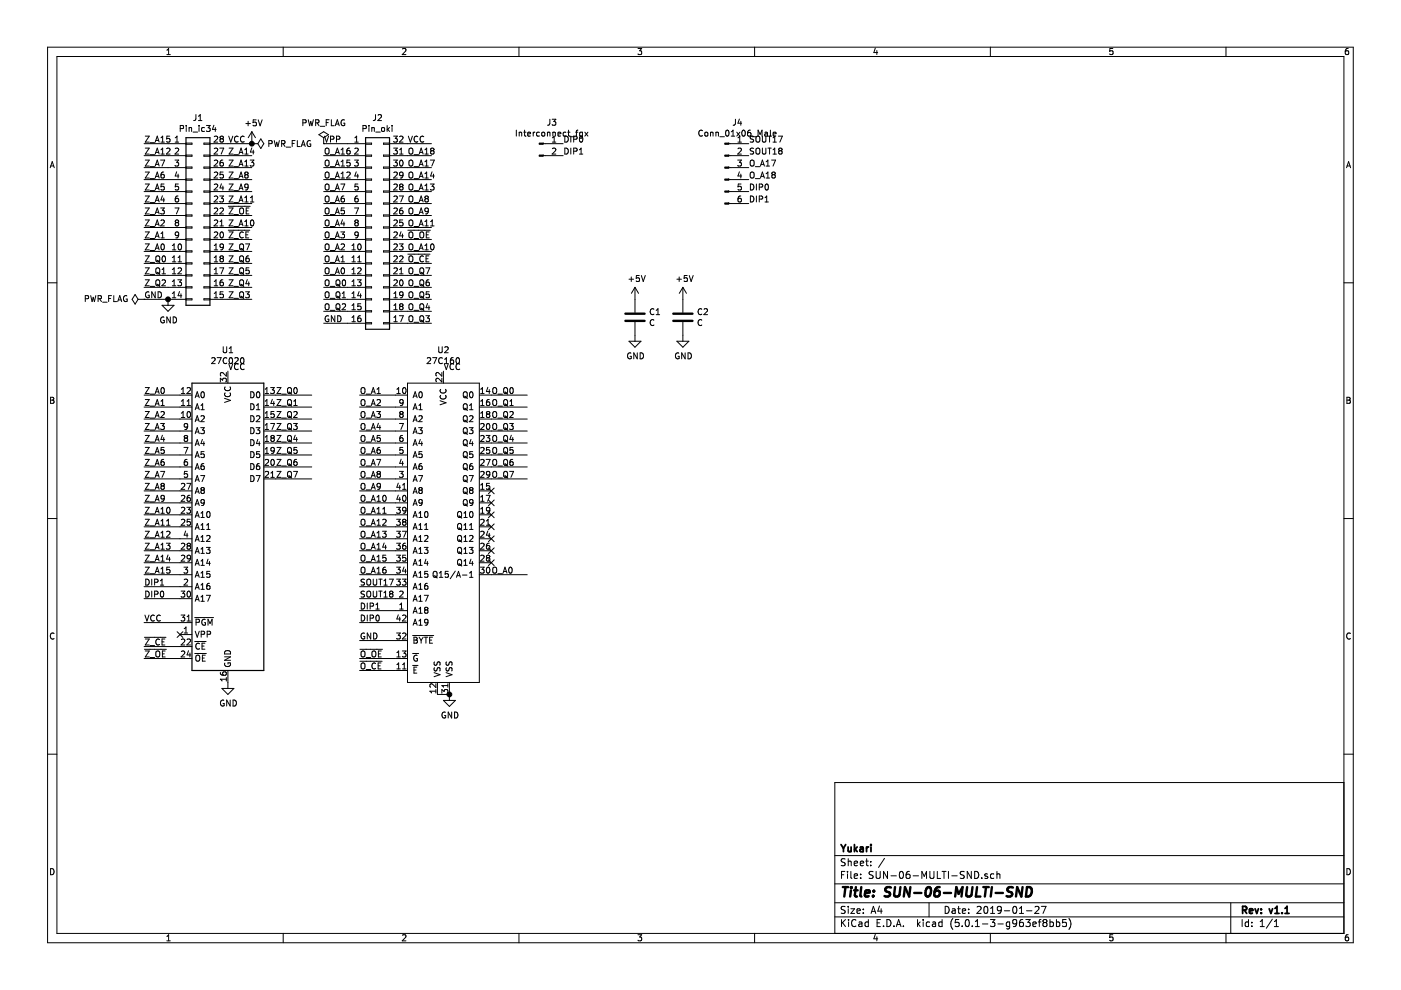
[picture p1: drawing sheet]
<svg xmlns="http://www.w3.org/2000/svg" width="297mm" height="210mm" viewBox="0 0 297 210" stroke-linecap="round" stroke-linejoin="round" font-family="sans-serif">
<g fill="none" stroke="#000" stroke-width=".21">
<path d="M10.1 10h276.8v189.9h-276.8zM12.1 12h272.8v185.9h-272.8zM35.4 10.6l.4-.3v1.3M35.4 11.6h.7M60 10v2M85.3 10.4l.5-.1 .3 .3-.8 1h.8M110 10v2M135.3 10.3h.8l-.5 .5 .4 .1v.5l-.2 .2-.5-.2M160 10v2M185.6 10.2l-.3 .9h.8M185.9 10.7v.9M210 10v2"/>
<path d="M235.9 10.3h-.6v.6l.6-.1v.6l-.1 .2-.5-.2M259.9 10v2M285.9 10.3h-.4l-.2 .3-.1 .7 .3 .3 .4-.2v-.6h-.4l-.3 .2M10.6 35.6l.5-1.3 .4 1.3M10.7 35.2h.7M30.5 30.5h8.9M30.5 33h8.9M30.5 38.1h8.9M30.5 35.5h8.9M30.8 28.9h.8l-.8 1.2h.8M30.8 31.4h.8l-.8 1.3h.8M30.8 39h.8l-.8 1.3h.8"/>
<path d="M30.8 36.5h.8l-.8 1.2h.8M30.8 33.9h.8l-.8 1.3h.8M31.8 30.3h1M31.8 32.8h1M31.8 35.3h1M31.8 37.9h1M32.9 30.1l.4-1.2 .4 1.2M32.9 32.7l.4-1.3 .4 1.3M32.9 35.2l.4-1.3 .4 1.3M32.9 37.7l.4-1.2 .4 1.2M33 29.8h.6M33 32.3h.6"/>
<path d="M33 34.9h.6M33 37.4h.6M33 39.9h.6M34.1 33.9h.8l-.5 1.3M34.1 30.1h.7M34.1 32.7h.7M34.1 29.2l.4-.3v1.2M34.1 31.8l.4-.4v1.3M34.7 36.5h-.2l-.3 .3-.1 .7 .3 .2 .4-.1v-.4l-.2-.2h-.2l-.3 .2M34.8 39h-.6l-.1 .6 .2-.1 .5 .1v.6l-.2 .1-.5-.1M35.3 31.5l.5-.1 .3 .4-.8 .9h.8M36 28.9h-.6l-.1 .6 .5-.2 .3 .3v.3l-.3 .2-.5-.1"/>
<path d="M37.1 33.9h.8l-.4 .5 .3 .1 .1 .5-.3 .2-.5-.1M37.1 30.1h.8M37.1 29.2l.4-.3v1.2M37.1 31.5l.5-.1 .3 .4-.8 .9h.8M37.5 36.4l-.4 .9h.8M37.8 36.9v.8M37.8 39h-.6l-.1 .6 .5-.1 .3 .3v.3l-.3 .2-.5-.1M38.2 27.3l.6-.1 .1-.5-.7-.1v1.3M39.4 30.3h1.3v.3h-1.3zM39.4 32.9h1.3v.2h-1.3zM39.4 35.4h1.3v.3h-1.3zM39.4 38h1.3v.2h-1.3z"/>
<path d="M39.5 26.6v.1M39.5 27v.9M40.1 27v.9M40.1 27.2l.5-.1v.8M40.9 28h1M41.5 24.3v.9l-.1 .3-.3 .1M42.1 25.6h.7M42.1 24.6l.4-.3v1.3M42.2 26.6v.1M42.2 27v.9M43.2 38h1.3v.2h-1.3zM43.2 35.4h1.3v.3h-1.3z"/>
<path d="M43.2 32.9h1.3v.2h-1.3zM43.2 30.3h1.3v.3h-1.3zM43.3 27.1l-.3-.1-.3 .3 .2 .5h.4M43.8 26.6h.8l-.5 .5 .4 .1v.5l-.2 .2-.5-.2M44.5 30.5h10.2M44.5 33h8.9M44.5 38.1h8.9M44.5 35.5h8.9M45.3 26.6l-.3 .8h.8M45.4 29l.5-.1 .3 .3-.8 .9h.8M45.4 31.5l.5-.1 .3 .4-.8 .9h.8M45.4 34.1l.5-.2 .3 .4-.8 .9h.8"/>
<path d="M45.4 36.6l.5-.1 .3 .3-.8 .9h.8M45.4 39.1l.5-.1 .3 .4-.8 .9h.8M45.7 27v.9M46.6 31.4h.8l-.5 1.3M46.9 29.4l-.3 .3 .1 .3 .2 .1h.4l.1-.2v-.2l-.3-.3M46.9 29.4l-.3-.2 .3-.3h.2l.3 .2-.3 .3M46.9 29.4h.2M46.9 39l-.3 .9h.8M47.3 33.9l-.5 .2-.2 .4 .1 .6 .6 .1 .1-.2-.1-.5-.4-.1-.3 .3M47.3 39.4v.9M47.3 36.5h-.6l-.1 .6 .5-.1 .3 .2v.3l-.3 .2-.5-.1M48.5 28.9l.4 1.2 .5-1.2"/>
<path d="M48.6 31.4h.8l-.8 1.3h.8M48.6 39h.8l-.8 1.3h.8M48.6 36.5h.8l-.8 1.2h.8M48.6 33.9h.8l-.8 1.3h.8M49.6 32.8h1M49.6 35.3h1M49.6 37.9h1M50.5 29a.58 .58 0 0 0-.8 .5 .58 .58 0 0 0 .7 .6l.1-.1M50.7 32.7l.4-1.3 .4 1.3M50.7 35.2l.4-1.3 .4 1.3M50.7 37.7l.4-1.2 .4 1.2M50.8 32.3h.6"/>
<path d="M50.8 34.9h.6M50.8 37.4h.6M50.8 39.9h.6M51.8 29a.58 .58 0 0 0-.8 .5 .58 .58 0 0 0 .7 .6l.1-.1M51.9 32.7h.7M51.9 31.8l.4-.4v1.3M51.9 35.2h.7M51.9 34.3l.4-.4v1.3M52.1 37l-.2-.2 .2-.3 .5 .1v.3l-.2 .1M52.1 37l-.2 .3v.2l.2 .2h.3l.2-.2v-.4l-.2-.1M52.1 37h.3M52.1 26.2h1"/>
<path d="M52.6 39.6l-.2 .2h-.4l-.1-.7 .5-.1 .2 .3v.7l-.2 .2-.4 .1M52.6 25.7v1M53 33.9h.8l-.4 .5 .3 .1 .1 .5-.2 .2-.6-.1M53.4 30.5h.1M53.4 31.4l-.3 .8h.8M53.4 27.9l-.8 1.3M53.4 27.9v2.6M53.4 27.9l.8 1.3M53.7 31.8v.9M54.3 25.4h-.6l-.1 .6 .2-.1 .5 .1v.6l-.2 .1-.5-.1M54.7 25.4l.4 1.3 .5-1.3M55.3 29.4l.6 1.1-.6 1-.6-1z"/>
<path d="M57 30.5l.6-.1 .1-.5-.7-.1v1.3M58.1 29.8l.3 1.3 .3-.9 .2 .9 .3-1.3M59.7 30.5l.6-.1 .1-.5-.7-.1v1.3M60 30.5l.4 .6M60.7 31.2h.9M61.9 30.4h.5M62.6 29.8h-.7v1.3M63 29.8v1.3h.7M63.9 31.1l.4-1.3 .4 1.3M64 30.7h.6M64.2 26h.6l.1-.5-.7-.1v1.3M65.4 25.4l.3 1.3 .2-1 .2 1 .3-1.3"/>
<path d="M65.8 29.9a.59 .59 0 0 0-.7 .6 .59 .59 0 0 0 .7 .5l.1-.5h-.3M66.9 26h.6l.1-.5-.7-.1v1.3M67.2 26l.4 .7M67.6 28.6l1-.7 1 .7-1 .6zM67.9 26.8h1M68.6 30.5h.1M68.6 30.5h8.9M68.6 33h8.9M68.6 38.1h8.9M68.6 35.5h8.9M68.6 29.2v1.3M68.8 28.9l.4 1.2 .5-1.2"/>
<path d="M69 31.6l.2-.2a.44 .44 0 0 1 .6 .4l-.1 .7-.5 .2-.2-.2zM69 39.2l.2-.2a.44 .44 0 0 1 .6 .4l-.1 .7-.5 .2-.2-.2zM69 36.7l.2-.2a.44 .44 0 0 1 .6 .4l-.1 .7-.5 .1-.2-.1zM69 34.1l.2-.2a.44 .44 0 0 1 .6 .5l-.1 .6-.5 .2-.2-.2zM69.2 26h.4M69.8 25.4h-.6v1.3M70 32.8h1M70 35.3h1M70 37.9h1M70.1 29.5h.6l.1-.2-.1-.3-.6-.1v1.2M70.3 25.4v1.3h.6M71.1 26.7l.4-1.3 .4 1.3"/>
<path d="M71.1 32.7l.4-1.3 .5 1.3M71.1 35.2l.4-1.3 .5 1.3M71.1 37.7l.4-1.2 .5 1.2M71.2 26.3h.6M71.2 32.3h.6M71.2 34.9h.6M71.2 37.4h.6M71.2 39.9h.6M71.3 29.5h.7l.1-.2-.1-.3-.7-.1v1.2M72.3 39h.8l-.5 1.3M72.3 32.7h.7M72.3 37.7h.7"/>
<path d="M72.3 35.2h.7M72.3 36.8l.4-.3v1.2M72.3 31.8l.4-.4v1.3M72.3 34.3l.4-.4v1.3M73 25.5a.59 .59 0 0 0-.7 .5 .59 .59 0 0 0 .7 .6l.1-.5h-.3M73.5 36.6l.5-.1 .3 .3-.8 .9h.8M74.1 31.4l-.4 .1-.2 .5 .1 .5 .5 .1 .2-.2-.2-.4-.3-.1-.3 .2M74.2 33.9h-.6l-.1 .6 .5-.1 .3 .3v.3l-.3 .2-.5-.1M75.2 33.9h.8l-.5 .5 .4 .1 .1 .5-.3 .2-.5-.1M75.2 30.1h.8M75.2 31.5l.5-.1 .3 .4-.8 .9h.8M75.2 29.2l.4-.3v1.2"/>
<path d="M75.5 36.4l-.3 .9h.8M75.8 36.9v.8M75.9 39h-.6l-.1 .6 .5-.1 .3 .3v.3l-.3 .2-.5-.1M77 27.3l.6-.1 .1-.2-.1-.3-.6-.1v1.3M77.5 38h1.3v.2h-1.3zM77.5 35.4h1.3v.3h-1.3zM77.5 32.9h1.3v.2h-1.3zM77.5 30.3h1.3v.3h-1.3zM78.2 26.6v.1M78.2 27v.9M78.8 27.2l.5-.1 .1 .8M78.8 27v.9"/>
<path d="M79.6 24.3v.9l-.2 .3-.3 .1M79.7 28h.9M80.2 24.4l.4-.1 .3 .3-.8 1h.8M80.9 27.2l.2-.2 .4 .2-.1 .6-.5-.1zM81.3 38h1.3v.2h-1.3zM81.3 35.4h1.3v.3h-1.3zM81.3 32.9h1.3v.2h-1.3zM81.3 30.3h1.3v.3h-1.3zM82.1 26.6v1.3M82.2 27.4l.4 .5M82.6 30.5h8.9M82.6 33h8.9"/>
<path d="M82.6 38.1h8.9M82.6 35.5h8.9M82.6 27l-.5 .5M83.1 26.6v.1M83.1 27v.9M83.5 28.9h.7l-.4 .4 .4 .2v.5l-.2 .1-.5-.1M83.5 31.4h.7l-.4 .5 .4 .1v.5l-.2 .2-.5-.2M83.5 33.9h.7l-.4 .5 .4 .1v.6l-.2 .1-.5-.1M83.5 39.1l.5-.1 .2 .4-.7 .9h.7M83.5 36.6l.5-.1 .2 .3-.7 .9h.7M84.7 29l.5-.1 .3 .3-.8 .9h.8M84.7 32.7h.8"/>
<path d="M84.7 31.8l.4-.4v1.3M84.8 34.1l.2-.2a.67 .67 0 0 1 .5 .7 .67 .67 0 0 1-.5 .6l-.3-.5zM85 39.6l-.3-.3 .3-.3h.2l.3 .3-.3 .3M85 39.6l-.3 .2 .1 .4 .2 .1 .3-.1 .2-.1v-.3l-.3-.2M85 39.6h.2M85.5 37l-.3 .3-.4-.1v-.6l.4-.1 .3 .2-.1 .7-.2 .3h-.4M86.6 28.9l.4 1.2 .4-1.2M86.8 31.6l.2-.2a.44 .44 0 0 1 .5 .4v.7l-.5 .2-.2-.2zM86.8 39.2l.2-.2a.44 .44 0 0 1 .5 .4v.7l-.5 .2-.2-.2zM86.8 36.7l.2-.2a.44 .44 0 0 1 .5 .4v.7l-.5 .1-.2-.1zM86.8 34.1l.2-.2a.44 .44 0 0 1 .5 .5v.6l-.5 .2-.2-.2zM87.8 32.8h1"/>
<path d="M87.8 35.3h1M87.8 37.9h1M88.6 29a.58 .58 0 0 0-.8 .5 .58 .58 0 0 0 .7 .6l.1-.1M88.9 32.7l.4-1.3 .4 1.3M88.9 35.2l.4-1.3 .4 1.3M88.9 37.7l.4-1.2 .4 1.2M89 32.3h.6M89 34.9h.6M89 37.4h.6M89 39.9h.6M89.8 29a.58 .58 0 0 0-.7 .5 .58 .58 0 0 0 .7 .6v-.1M90.1 32.7h.7"/>
<path d="M90.1 37.7h.7M90.1 35.2h.7M90.1 36.8l.4-.3v1.2M90.1 31.8l.4-.4v1.3M90.1 34.3l.4-.4v1.3M90.1 39.4l.4-.4v1.3M91.2 39h.8l-.4 .5 .4 .1v.5l-.2 .2-.6-.1M91.2 33.9h.9l-.6 1.3M91.5 32l-.2-.3 .2-.3h.3l.2 .3-.2 .3M91.5 32l-.2 .2v.3l.2 .2 .4-.1 .1-.2v-.2l-.2-.2M91.5 32h.3M91.6 36.4l-.3 .9h.8"/>
<path d="M91.9 36.9v.8M109.5 27.6v1.3M110.1 28v.9M110.1 28.2l.5-.1v.8M111 28h.5M111.2 27.6v1.1l.3 .2M111.9 28.4l.6-.1-.1-.2-.3-.1-.2 .2 .1 .6h.4M113.1 28v.9M113.4 28l-.3 .3M114.4 28.1l-.4-.1-.2 .3 .1 .5h.5M114.9 28.2l.2-.2 .4 .2-.1 .6-.5-.1zM115.2 30.5h4.2"/>
<path d="M115.2 33h4.2M116.1 28.2l.5-.1v.8M116.1 28v.9M116.6 25.3v.9l-.2 .3-.3 .1M117.1 25.3h.7l-.4 .5 .4 .1v.4l-.2 .3-.5-.2M117.1 30.1h.7M117.1 31.5l.5-.1 .2 .4-.7 .9h.7M117.1 29.2l.4-.3v1.2M117.2 28.2l.5-.1v.8M117.2 28v.9M118.3 28.4l.6-.1-.1-.2-.3-.1-.2 .2 .1 .6h.4M119.8 31.4a.64 .64 0 0 1 .7 .6 .64 .64 0 0 1-.7 .7z"/>
<path d="M120 28.1h-.5l-.1 .5 .2 .3h.5a.66 .66 0 0 1 .4 .7 .66 .66 0 0 1-.7 .5v-1.2M120 28.8l-.1 .1M120.4 28h.4M120.5 27.6v1.1l.3 .2M120.9 29h1M121 28.9v1.2M121 31.4v1.3M121.6 32.1l.6-.1 .2-.2-.1-.3-.7-.1v1.3M121.6 29.5h.6l.2-.2-.1-.3-.7-.1v1.2M122 28h.5M122.5 27.6l-.3 .2v1.1M122.8 32.7h.8"/>
<path d="M122.8 31.8l.4-.4v1.3M123.2 28.9a.72 .72 0 0 0 .1 1.2 .83 .83 0 0 0 0-1.2M123.5 28.8l-.4 .1M123.5 28l-.1 1.2-.1 .1-.3-.1M123.5 28.1l-.4-.1-.2 .3v.3l.2 .3M124 28l.7 .9M124.7 28l-.7 .9M148.9 27.7a.58 .58 0 0 0-.7 .5 .58 .58 0 0 0 .7 .6v-.1M149.5 28.2l.2-.2 .3 .2v.6l-.5-.1zM150.6 28.2l.5-.1 .1 .8M150.6 28v.9M151.8 28.2l.5-.1v.8"/>
<path d="M151.8 28v.9M152.6 29h1M153.9 27.7l.3-.1a.69 .69 0 0 1 .4 .6 .69 .69 0 0 1-.4 .7l-.4-.5zM154.5 30.5h4.2M154.5 33h4.2M154.5 38.1h4.2M154.5 35.5h4.2M155 28.9h.8M155 27.9l.4-.3v1.3M155.9 25.3v.9l-.2 .3-.3 .1M156.2 28l.7 .9M156.4 33.9h.8l-.4 .5 .3 .1 .1 .5-.3 .2-.5-.1"/>
<path d="M156.5 30.1h.7M156.5 31.5l.4-.1 .3 .4-.8 .9h.8M156.8 36.4l-.3 .9h.7M156.8 25.2l-.3 .9h.7M156.8 28.9v1.2M156.8 28.9l-.3 .3M156.9 28l-.7 .9M157.1 25.7v.9M157.1 36.9v.8M157.1 39h-.6v.6l.4-.1 .3 .3v.3l-.3 .2-.4-.1M157.4 27.7l.2-.1a.67 .67 0 0 1 .4 .6 .67 .67 0 0 1-.4 .7l-.3-.5zM159.1 39a.64 .64 0 0 1 .7 .7 .64 .64 0 0 1-.7 .6z"/>
<path d="M159.1 36.7l.3-.2a.44 .44 0 0 1 .5 .4l-.1 .7-.4 .1-.3-.1zM159.1 34.1l.3-.2a.44 .44 0 0 1 .5 .5l-.1 .6-.4 .2-.3-.2zM159.1 27.6l-.4 .1-.2 .5v.5l.6 .1 .1-.2-.1-.4-.4-.1-.2 .2M159.5 29h.9M159.8 28.9h-.5l-.2 .1v.3l.6 .3 .1 .3-.3 .2h-.5M159.8 31.5l-.5-.1-.2 .1v.4l.6 .2 .1 .3-.3 .3-.5-.1M160.1 35.3h1M160.1 37.9h1M160.3 29l.3-.1a.44 .44 0 0 1 .5 .4v.7l-.5 .1-.3-.1zM160.3 31.6l.3-.2a.44 .44 0 0 1 .5 .4v.7l-.5 .2-.3-.2zM160.4 39v1.3M160.7 28.9v-1.3l.5 .9 .4-.9v1.3"/>
<path d="M161 39.7l.6-.1 .1-.2-.1-.3-.6-.1v1.3M161.2 35.2l.4-1.3 .5 1.3M161.2 37.7l.4-1.2 .5 1.2M161.4 34.9h.5M161.4 37.4h.5M161.6 28.9v1l.3 .2h.3l.2-.2v-1M161.6 31.4v1l.3 .3 .3-.1 .2-.2v-1M162.2 28.1h.5v.8M162.3 39.1l.2-.1a.69 .69 0 0 1 .4 .7 .69 .69 0 0 1-.4 .6l-.3-.5zM162.4 37.7h.8M162.4 35.2h.8M162.4 34.3l.4-.4v1.3"/>
<path d="M162.4 36.8l.4-.3v1.2M162.7 28.3l-.6 .3 .1 .2h.5M162.8 31.4h.7M163.2 28.9v1.2M163.2 31.4v1.3M163.3 27.6v1.1l.2 .2h-.7M163.6 33.9h.8l-.5 1.3M163.9 30.1h.7M163.9 32.7h.7M163.9 37l-.3-.2 .3-.3h.2l.3 .2-.3 .3M163.9 37l-.3 .3 .1 .3 .2 .1h.4l.1-.2v-.2l-.3-.3M163.9 37h.2"/>
<path d="M163.9 29.2l.4-.3v1.2M163.9 31.8l.4-.4v1.3M163.9 28.4l.6-.1v-.2l-.4-.1-.2 .2 .1 .6h.5M165 28.9h.9l-.6 1.2M165.3 32l-.2-.3 .2-.3h.3l.2 .3-.2 .3M165.3 32l-.2 .2v.2l.2 .3 .4-.1 .1-.2v-.2l-.2-.2M165.3 32h.3M285.5 35.6l.4-1.3 .5 1.3M285.6 35.2h.6M10.1 60h2M30.5 53.3h8.9M30.5 55.8h8.9"/>
<path d="M30.5 58.4h8.9M30.5 50.8h8.9M30.5 48.2h8.9M30.5 45.7h8.9M30.5 43.2h8.9M30.5 40.6h8.9M30.8 51.7h.8l-.8 1.3h.8M30.8 54.2h.8l-.8 1.3h.8M30.8 56.8h.8l-.8 1.3h.8M30.8 59.3h.8l-.8 1.3h.8M30.8 49.2h.8l-.8 1.2h.8M30.8 46.6h.8l-.8 1.3h.8"/>
<path d="M30.8 44.1h.8l-.8 1.3h.8M30.8 41.6h.8l-.8 1.2h.8M31.8 40.4h1M31.8 43h1M31.8 45.5h1M31.8 48h1M31.8 50.6h1M31.8 53.1h1M31.8 55.6h1M31.8 58.2h1M32.9 40.3l.4-1.3 .4 1.3M32.9 42.8l.4-1.2 .4 1.2"/>
<path d="M32.9 45.4l.4-1.3 .4 1.3M32.9 47.9l.4-1.3 .4 1.3M32.9 50.4l.4-1.2 .4 1.2M32.9 53l.4-1.3 .4 1.3M33 42.5h.6M33 45h.6M33 47.5h.6M33 50.1h.6M33 52.6h.6M33.1 54.4l.2-.2a.44 .44 0 0 1 .6 .5l-.1 .6-.5 .2-.2-.2zM33.1 57l.2-.2a.44 .44 0 0 1 .6 .4l-.1 .7-.5 .2-.2-.2zM33.1 59.5l.2-.2a.44 .44 0 0 1 .6 .5l-.1 .6-.5 .2-.2-.2z"/>
<path d="M33.3 55.2l.6 .4M33.3 57.8l.6 .4M34.1 44.1h.7l-.4 .5 .4 .1v.5l-.2 .2-.5-.2M34.1 46.8l.5-.2 .2 .4-.7 .9h.7M34.1 50.4h.7M34.1 49.5l.4-.3v1.2M34.2 51.8l.2-.1a.69 .69 0 0 1 .5 .6 .69 .69 0 0 1-.5 .7l-.3-.5zM34.4 58.1h.7M34.4 59.5l.4-.2 .3 .4-.8 .9h.8M34.4 57.1l.3-.3v1.3M34.4 41.5l-.3 .9h.8M34.5 54.4l.2-.2a.67 .67 0 0 1 .4 .7 .67 .67 0 0 1-.4 .6l-.3-.5z"/>
<path d="M34.7 42v.8M36.5 53h.8M36.5 52.1l.4-.4v1.3M36.5 54.6l.4-.4v1.3M36.5 57.1l.4-.3v1.3M36.5 59.7l.4-.4v1.3M36.5 55.5h.8M36.5 58.1h.8M37.1 44.1h.8l-.5 1.3M37.4 47.2l-.3-.3 .3-.3h.2l.3 .3-.3 .3M37.4 47.2l-.3 .2v.3l.3 .2h.4l.1-.2v-.3l-.3-.2M37.4 47.2h.2"/>
<path d="M37.7 59.3h.8l-.4 .5 .3 .1 .1 .5-.3 .2-.5-.1M37.8 56.9l.4-.1 .3 .3-.8 1h.8M37.8 55.5h.7M37.8 54.6l.3-.4v1.3M37.8 41.6h-.3a.79 .79 0 0 0-.1 1.2h.4l.1-.5-.3-.3h-.2l-.3 .3M37.9 51.8l.2-.1a.67 .67 0 0 1 .4 .6 .67 .67 0 0 1-.4 .7l-.3-.5zM37.9 49.7l-.3 .3-.3-.1-.2-.2 .1-.4 .4-.1 .3 .2-.2 .9-.4 .1M39.4 40.5h1.3v.2h-1.3zM39.4 43h1.3v.3h-1.3zM39.4 45.6h1.3v.2h-1.3zM39.4 48.1h1.3v.3h-1.3zM39.4 50.6h1.3v.3h-1.3z"/>
<path d="M39.4 53.2h1.3v.2h-1.3zM39.4 55.7h1.3v.3h-1.3zM39.4 58.3h1.3v.2h-1.3zM43.2 58.3h1.3v.2h-1.3zM43.2 55.7h1.3v.3h-1.3zM43.2 53.2h1.3v.2h-1.3zM43.2 50.6h1.3v.3h-1.3zM43.2 48.1h1.3v.3h-1.3zM43.2 45.6h1.3v.2h-1.3zM43.2 43h1.3v.3h-1.3zM43.2 40.5h1.3v.2h-1.3zM44.5 53.3h8.9"/>
<path d="M44.5 55.8h8.9M44.5 58.4h8.9M44.5 50.8h8.9M44.5 48.2h8.9M44.5 45.7h8.9M44.5 43.2h8.9M44.5 40.6h8.9M45.4 53h.8M45.4 55.5h.8M45.4 58.1h.8M45.4 52.1l.4-.4v1.3M45.4 54.6l.4-.4v1.3"/>
<path d="M45.4 57.1l.4-.3v1.3M45.4 59.7l.4-.4v1.3M45.4 49.3l.5-.1 .3 .3-.8 .9h.8M45.4 41.7l.5-.1 .3 .3-.8 .9h.8M45.4 44.2l.5-.1 .3 .4-.8 .9h.8M45.4 46.8l.5-.2 .3 .4-.8 .9h.8M46.6 56.8h.8l-.5 1.3M46.6 41.6h.8l-.5 .4 .4 .2 .1 .4-.3 .2-.5-.1M46.6 44.2l.5-.1 .3 .4-.8 .9h.8M46.6 47.9h.8M46.6 47l.4-.4v1.3M46.8 49.3l.1-.1a.67 .67 0 0 1 .5 .6 .67 .67 0 0 1-.5 .6l-.3-.4z"/>
<path d="M46.9 54.8l-.3 .2 .1 .4 .2 .1h.4l.1-.2v-.3l-.3-.2M46.9 54.8l-.3-.2 .3-.4h.2l.3 .3-.3 .3M46.9 54.8h.2M47.3 59.3l-.5 .2-.2 .4 .1 .6h.6l.1-.1-.1-.5-.4-.1-.3 .3M47.4 52.3l-.3 .2-.3-.1-.1-.6 .4-.1 .3 .3-.1 .7-.2 .2-.3 .1M48.4 43.7h4.6M48.4 48.8h4.6M48.6 51.7h.8l-.8 1.3h.8M48.6 54.2h.8l-.8 1.3h.8M48.6 56.8h.8l-.8 1.3h.8M48.6 59.3h.8l-.8 1.3h.8M48.6 49.2h.8l-.8 1.2h.8"/>
<path d="M48.6 46.6h.8l-.8 1.3h.8M48.6 44.1h.8l-.8 1.3h.8M48.6 41.6h.8l-.8 1.2h.8M49.6 40.4h1M49.6 43h1M49.6 45.5h1M49.6 48h1M49.6 50.6h1M49.6 53.1h1M49.6 55.6h1M49.6 58.2h1M50.7 40.3l.4-1.3 .4 1.3"/>
<path d="M50.7 42.8l.4-1.2 .4 1.2M50.7 47.9l.4-1.3 .4 1.3M50.8 42.5h.6M50.8 47.5h.6M50.9 51.9l.2-.2a.44 .44 0 0 1 .5 .4v.7l-.5 .2-.2-.2zM50.9 54.4l.2-.2a.44 .44 0 0 1 .5 .5v.6l-.5 .2-.2-.2zM50.9 57l.2-.2a.44 .44 0 0 1 .5 .4v.7l-.5 .2-.2-.2zM50.9 59.5l.2-.2a.44 .44 0 0 1 .5 .5v.6l-.5 .2-.2-.2zM50.9 44.3l.2-.2a.44 .44 0 0 1 .5 .4v.7l-.5 .2-.2-.2zM51 55.2l.7 .4M51 57.8l.7 .4M51 52.7l.7 .4"/>
<path d="M51.6 49.3a.58 .58 0 0 0-.8 .5 .58 .58 0 0 0 .7 .6l.1-.1M51.9 47.9h.7M51.9 42.8h.7M51.9 41.9l.4-.3v1.2M51.9 47l.4-.4v1.3M52.1 51.7h.8l-.5 1.3M52.1 49.8h.5M52.2 44.7h.4M52.4 59.3l-.3 .9h.8M52.7 54.2l-.4 .2-.2 .4 .2 .7h.4l.2-.2-.2-.5-.3-.1-.3 .3M52.7 49.2h-.6v1.2h.6M52.7 59.8v.8"/>
<path d="M52.8 56.8h-.6l-.1 .6 .5-.1 .3 .2v.3l-.3 .3-.5-.2M52.8 44.1h-.6v1.3h.6M53.1 42.8h.7M53.1 41.9l.4-.3v1.2M53.2 46.8l.2-.2a.67 .67 0 0 1 .4 .7 .67 .67 0 0 1-.4 .6l-.3-.5zM68.6 53.3h8.9M68.6 55.8h8.9M68.6 58.4h8.9M68.6 50.8h8.9M68.6 48.2h8.9M68.6 45.7h8.9M68.6 43.2h8.9"/>
<path d="M68.6 40.6h8.9M69 51.9l.2-.2a.44 .44 0 0 1 .6 .4l-.1 .7-.5 .2-.2-.2zM69 54.4l.2-.2a.44 .44 0 0 1 .6 .5l-.1 .6-.5 .2-.2-.2zM69 57l.2-.2a.44 .44 0 0 1 .6 .4l-.1 .7-.5 .2-.2-.2zM69 59.5l.2-.2a.44 .44 0 0 1 .6 .5l-.1 .6-.5 .2-.2-.2zM69 49.3l.2-.1a.44 .44 0 0 1 .6 .4l-.1 .7-.5 .1-.2-.1zM69 46.8l.2-.2a.44 .44 0 0 1 .6 .5l-.1 .6-.5 .2-.2-.2zM69 44.3l.2-.2a.44 .44 0 0 1 .6 .4l-.1 .7-.5 .2-.2-.2zM69 41.7l.2-.1a.44 .44 0 0 1 .6 .4l-.1 .6-.5 .2-.2-.2zM70 40.4h1M70 43h1M70 45.5h1"/>
<path d="M70 48h1M70 50.6h1M70 53.1h1M70 55.6h1M70 58.2h1M71.1 40.3l.4-1.3 .5 1.3M71.1 42.8l.4-1.2 .5 1.2M71.1 45.4l.4-1.3 .5 1.3M71.1 47.9l.4-1.3 .5 1.3M71.1 50.4l.4-1.2 .5 1.2M71.1 53l.4-1.3 .5 1.3M71.1 55.5l.4-1.3 .5 1.3"/>
<path d="M71.1 58.1l.4-1.3 .5 1.3M71.2 42.5h.6M71.2 45h.6M71.2 47.5h.6M71.2 50.1h.6M71.2 52.6h.6M71.2 55.2h.6M71.2 57.7h.6M71.3 59.5l.2-.2a.45 .45 0 0 1 .6 .5l-.1 .6-.5 .2-.2-.2zM72.3 49.2h.7l-.4 .5 .4 .1v.5l-.2 .1-.5-.1M72.3 51.8l.5-.1 .2 .4-.7 .9h.7M72.3 55.5h.7"/>
<path d="M72.3 54.6l.4-.4v1.3M72.4 56.9l.2-.1a.67 .67 0 0 1 .5 .6 .67 .67 0 0 1-.5 .7l-.3-.5zM72.6 46.6l-.3 .9h.8M72.7 59.5l.2-.2a.69 .69 0 0 1 .4 .7 .69 .69 0 0 1-.4 .6l-.3-.5zM72.9 41.6h-.2a.79 .79 0 0 0-.1 1.2l.4-.1v-.5l-.4-.2-.3 .3M72.9 47.1v.8M73 44.1h-.6l-.1 .6 .2-.1 .5 .1v.5l-.2 .2-.5-.2M74.6 53h.8M74.6 55.5h.8M74.6 58.1h.8M74.6 52.1l.4-.4v1.3M74.6 54.6l.4-.4v1.3"/>
<path d="M74.6 57.1l.4-.3v1.3M74.6 59.7l.4-.4v1.3M75.2 44.1h.8l-.5 1.3M75.5 47.2l-.3-.3 .3-.3h.2l.3 .3-.3 .3M75.5 47.2l-.3 .2v.3l.3 .2h.3l.2-.2v-.3l-.3-.2M75.5 47.2h.2M75.8 59.3h.8l-.5 .5 .4 .1 .1 .5-.3 .2-.5-.1M75.8 55.5h.8M75.8 56.9l.5-.1 .3 .3-.8 1h.8M75.8 41.6h-.2a.79 .79 0 0 0-.1 1.2h.3l.2-.5-.3-.3h-.2l-.3 .3M75.8 54.6l.4-.4v1.3M76 51.8l.1-.1a.67 .67 0 0 1 .5 .6 .67 .67 0 0 1-.5 .7l-.3-.5z"/>
<path d="M76 49.7l-.3 .3-.3-.1-.2-.2 .1-.4 .4-.1 .3 .2-.2 .9-.4 .1M77.5 58.3h1.3v.2h-1.3zM77.5 55.7h1.3v.3h-1.3zM77.5 53.2h1.3v.2h-1.3zM77.5 50.6h1.3v.3h-1.3zM77.5 48.1h1.3v.3h-1.3zM77.5 45.6h1.3v.2h-1.3zM77.5 43h1.3v.3h-1.3zM77.5 40.5h1.3v.2h-1.3zM81.3 58.3h1.3v.2h-1.3zM81.3 55.7h1.3v.3h-1.3zM81.3 53.2h1.3v.2h-1.3z"/>
<path d="M81.3 50.6h1.3v.3h-1.3zM81.3 48.1h1.3v.3h-1.3zM81.3 45.6h1.3v.2h-1.3zM81.3 43h1.3v.3h-1.3zM81.3 40.5h1.3v.2h-1.3zM82.6 53.3h8.9M82.6 55.8h8.9M82.6 58.4h8.9M82.6 50.8h8.9M82.6 48.2h8.9M82.6 45.7h8.9M82.6 43.2h8.9"/>
<path d="M82.6 40.6h8.9M83.5 51.8l.5-.1 .2 .4-.7 .9h.7M83.5 54.4l.5-.2 .2 .4-.7 .9h.7M83.5 56.9l.5-.1 .2 .3-.7 1h.7M83.5 59.5l.5-.2 .2 .4-.7 .9h.7M83.5 49.3l.5-.1 .2 .3-.7 .9h.7M83.5 46.8l.5-.2 .2 .4-.7 .9h.7M83.5 44.2l.5-.1 .2 .4-.7 .9h.7M83.5 41.7l.5-.1 .2 .3-.7 .9h.7M84.7 51.7h.8l-.5 .5 .4 .1 .1 .5-.3 .2-.5-.1M84.7 41.6h.8l-.5 1.2M84.7 54.4l.5-.2 .3 .4-.8 .9h.8"/>
<path d="M84.7 58.1h.8M84.7 57.1l.4-.3v1.3M84.8 59.5l.2-.2a.67 .67 0 0 1 .5 .7 .67 .67 0 0 1-.5 .6l-.3-.5zM85 49.1l-.3 .9h.8M85.3 44.1l-.4 .1-.2 .5 .1 .5 .5 .1 .2-.2-.2-.4-.3-.1-.3 .2M85.3 49.6v.8M85.4 46.6h-.6l-.1 .6 .5-.1 .3 .3v.3l-.3 .2-.5-.1M86.5 48.8h4.7M86.5 53.9h4.7M86.8 51.9l.2-.2a.44 .44 0 0 1 .5 .4v.7l-.5 .2-.2-.2zM86.8 54.4l.2-.2a.44 .44 0 0 1 .5 .5v.6l-.5 .2-.2-.2zM86.8 57l.2-.2a.44 .44 0 0 1 .5 .4v.7l-.5 .2-.2-.2z"/>
<path d="M86.8 59.5l.2-.2a.44 .44 0 0 1 .5 .5v.6l-.5 .2-.2-.2zM86.8 49.3l.2-.1a.44 .44 0 0 1 .5 .4v.7l-.5 .1-.2-.1zM86.8 46.8l.2-.2a.44 .44 0 0 1 .5 .5v.6l-.5 .2-.2-.2zM86.8 44.3l.2-.2a.44 .44 0 0 1 .5 .4v.7l-.5 .2-.2-.2zM86.8 41.7l.2-.1a.44 .44 0 0 1 .5 .4v.6l-.5 .2-.2-.2zM87.8 40.4h1M87.8 43h1M87.8 45.5h1M87.8 48h1M87.8 50.6h1M87.8 53.1h1M87.8 55.6h1"/>
<path d="M87.8 58.2h1M88.9 40.3l.4-1.3 .4 1.3M88.9 42.8l.4-1.2 .4 1.2M88.9 45.4l.4-1.3 .4 1.3M88.9 47.9l.4-1.3 .4 1.3M88.9 53l.4-1.3 .4 1.3M89 42.5h.6M89 45h.6M89 47.5h.6M89 52.6h.6M89.1 57l.2-.2a.45 .45 0 0 1 .5 .4v.7l-.5 .2-.2-.2zM89.1 59.5l.2-.2a.45 .45 0 0 1 .5 .5v.6l-.5 .2-.2-.2z"/>
<path d="M89.1 49.3l.2-.1a.45 .45 0 0 1 .5 .4v.7l-.5 .1-.2-.1zM89.2 57.8l.5 .2M89.7 58l.2 .2M89.8 54.4a.55 .55 0 0 0-.8 .1 .55 .55 0 0 0 .1 .7l.3 .3 .4-.1M90.1 53h.7M90.1 47.9h.7M90.1 40.3h.7M90.1 47l.4-.4v1.3M90.1 52.1l.4-.4v1.3M90.3 56.8h.8l-.5 1.3M90.3 42.1l-.2-.2 .2-.3 .5 .1v.3l-.2 .1M90.3 42.1l-.2 .2v.3l.2 .2h.4l.1-.2v-.4l-.2-.1"/>
<path d="M90.3 42.1h.3M90.3 54.9h.5M90.4 49.8h.4M90.8 44.7l-.2 .2-.4-.1-.1-.1 .1-.5 .4-.1 .2 .2v.8l-.2 .2-.4 .1M90.9 54.2h-.6v1.3h.6M90.9 59.3l-.3 .1-.3 .5 .1 .6h.5v-.6l-.3-.1-.3 .3M91 49.2h-.6v1.2h.6M91.3 47.9h.7M91.3 47l.4-.4v1.3M91.4 51.8l.2-.1a.67 .67 0 0 1 .4 .6 .67 .67 0 0 1-.4 .7l-.3-.5zM133.4 59.2h.9M133.8 58.7v1"/>
<path d="M135.5 58.4h-.6v.6l.2-.1 .4 .1v.6l-.1 .1-.5-.1M136 58.4l.4 1.3 .4-1.3M143.5 59.2h1M144 58.7v1M145.7 58.4h-.6l-.1 .6 .2-.1 .4 .1 .1 .6-.2 .1-.5-.1M146.1 58.4l.4 1.3 .5-1.3M154.5 43.2h4.2M154.5 40.6h4.2M157.1 41.6h-.3a.79 .79 0 0 0-.1 1.2h.4l.1-.5-.3-.3h-.2l-.2 .3M159.1 41.6a.64 .64 0 0 1 .7 .6 .64 .64 0 0 1-.7 .6zM160.4 41.6v1.2M161 42.2h.6l.1-.2-.1-.3-.6-.1v1.2"/>
<path d="M162.2 42.8h.7M162.2 41.9l.4-.3v1.2M284.9 60h2M18.1 63.3h.6v-.5l-.6-.1v1.2M19.2 62.7l.3 1.2 .3-.9 .2 .9 .3-1.2M20.8 63.3h.6l.1-.5-.7-.1v1.2M21.1 63.3l.4 .6M21.8 64.1h.9M23 63.3h.5M23.6 62.7h-.6v1.2M24.1 62.7v1.2h.6M25 63.9l.4-1.2 .4 1.2"/>
<path d="M25.1 63.6h.6M26.9 62.8a.59 .59 0 0 0-.7 .5 .59 .59 0 0 0 .7 .6l.1-.5h-.3M28.6 62.4l.7 1.1-.7 1-.6-1zM29.3 63.5h10.1M30.5 63.5h.1M30.5 60.9h8.9M31.6 61.9a.57 .57 0 0 0-.8 .6 .57 .57 0 0 0 .8 .5v-.4h-.2M31.8 60.7h1M32.9 61.9v1.2l-.7-1.2v1.2M33.3 60.3l.6 .4M33.5 61.9a.64 .64 0 0 1 .7 .6 .64 .64 0 0 1-.7 .6zM34.4 64.7h2.5l-1.3 1.3z"/>
<path d="M34.8 67.3a.59 .59 0 0 0-.8 .5 .59 .59 0 0 0 .8 .6v-.5h-.2M35.6 63.5v1.2M36.1 67.2v1.3l-.7-1.3v1.3M36.5 62.2l.4-.3v1.2M36.5 60.6h.8M36.5 63.1h.8M36.7 67.2a.64 .64 0 0 1 .7 .6 .64 .64 0 0 1-.7 .7zM38.1 61.8l-.3 .9h.7M38.4 62.3v.8M39.4 60.8h1.3v.3h-1.3zM39.4 63.3h1.3v.3h-1.3zM43.2 63.3h1.3v.3h-1.3z"/>
<path d="M43.2 60.8h1.3v.3h-1.3zM44.5 60.9h8.9M44.5 63.5h8.9M44.9 76l.5-.2 .2 .4-.8 .9h.8M45.4 60.6h.8M45.4 63.1h.8M45.4 62.2l.4-.3v1.2M46 75.8h.9l-.6 1.3M47.3 61.9h-.6l-.1 .6 .5-.2 .3 .3v.3l-.3 .2-.5-.1M47.3 73.5v1.1l.3 .2 .3-.1 .2-.1v-1.1M48 79v.8l-.9-.8-.4 .2 .1 .5M48.1 76a.56 .56 0 0 0-.8 .5 .56 .56 0 0 0 .8 .5"/>
<path d="M48.3 78.7v2.5M48.5 77.1l.4 1.3 .5-1.3M48.6 61.9h.8l-.8 1.2h.8M48.6 73.9l.4-.4v1.3M48.6 74.8h.7M48.7 76l.2-.2a.67 .67 0 0 1 .4 .7 .67 .67 0 0 1-.4 .6l-.3-.5zM49.6 60.7h1M49.6 63.3h1M49.8 76l.5-.2 .2 .4-.8 .9h.8M50.1 77.1a.6 .6 0 0 0-.4 .8 .6 .6 0 0 0 .8 .3M50.2 77.1l.3 .1M50.9 62l.2-.1a.44 .44 0 0 1 .5 .4v.7l-.5 .1-.2-.1z"/>
<path d="M51 60.3l.7 .4M51 62.8l.7 .5M51.8 77.2h-.1a.7 .7 0 0 1-.7-.6 .7 .7 0 0 1 .4-.8 .82 .82 0 0 1 .3 .8 .82 .82 0 0 1-.6 .7 .59 .59 0 0 0-.1 .8 .59 .59 0 0 0 .8 .1M52.1 61.9h.8l-.5 .4 .4 .2 .1 .4-.3 .2-.5-.1M68.6 60.9h8.9M68.6 63.5h8.9M68.6 66h8.9M68.6 68.5h8.9M69 62l.2-.1a.44 .44 0 0 1 .6 .4l-.1 .7-.5 .1-.2-.1zM69 64.6l.2-.2a.44 .44 0 0 1 .6 .4l-.1 .7-.5 .2-.2-.2zM69.7 67a.57 .57 0 0 0-.8 .6 .57 .57 0 0 0 .8 .5v-.4h-.2M70 60.7h1"/>
<path d="M70 63.3h1M70 65.8h1M71 66.9v1.3l-.7-1.3v1.3M71.3 62l.2-.1a.45 .45 0 0 1 .6 .4l-.1 .7-.5 .1-.2-.1zM71.3 64.6l.2-.2a.45 .45 0 0 1 .6 .4l-.1 .7-.5 .2-.2-.2zM71.5 60.3l.4 .2M71.5 62.8l.4 .3M71.5 65.4l.4 .2M71.6 66.9a.64 .64 0 0 1 .7 .7 .64 .64 0 0 1-.7 .6zM71.9 60.5l.2 .2M71.9 63.1l.2 .2M71.9 65.6l.2 .2"/>
<path d="M72.6 63.1h.7M72.6 64.5l.4-.1 .3 .4-.8 .9h.8M72.6 62.2l.3-.3v1.2M74.6 60.6h.8M74.6 63.1h.8M74.6 62.2l.4-.3v1.2M74.6 64.8l.4-.4v1.3M74.6 67.3l.4-.4v1.3M74.6 65.7h.8M74.6 68.2h.8M76.1 61.8l-.3 .9h.8M76.4 66.9l-.4 .2-.2 .4 .1 .6 .5 .1 .2-.2-.2-.5-.3-.1-.3 .3"/>
<path d="M76.4 62.3v.8M76.5 64.4h-.6l-.1 .6 .5-.1 .3 .2v.3l-.3 .3-.5-.2M77.5 63.3h1.3v.3h-1.3zM77.5 60.8h1.3v.3h-1.3zM77.5 65.9h1.3v.2h-1.3zM77.5 68.4h1.3v.3h-1.3zM81.3 63.3h1.3v.3h-1.3zM81.3 60.8h1.3v.3h-1.3zM81.3 68.4h1.3v.3h-1.3zM81.3 65.9h1.3v.2h-1.3zM82.6 60.9h8.9M82.6 63.5h8.9"/>
<path d="M82.6 66h8.9M82.6 68.5h8.9M83.5 63.1h.7M83.5 65.7h.7M83.5 68.2h.7M83.5 62.2l.4-.3v1.2M83.5 64.8l.4-.4v1.3M83.5 67.3l.4-.4v1.3M84.7 66.9h.8l-.5 1.3M85 65l-.3-.3 .3-.3h.2l.3 .3-.3 .3M85 65l-.3 .2 .1 .3 .2 .2 .3-.1 .2-.2v-.2l-.3-.2M85 65h.2"/>
<path d="M85.5 62.4l-.3 .3-.4-.1v-.6l.4-.1 .3 .2-.1 .7-.2 .3h-.4M86.8 62l.2-.1a.44 .44 0 0 1 .5 .4v.7l-.5 .1-.2-.1zM86.8 64.6l.2-.2a.44 .44 0 0 1 .5 .4v.7l-.5 .2-.2-.2zM86.8 67.1l.2-.2a.44 .44 0 0 1 .5 .5v.6l-.5 .2-.2-.2zM87.8 60.7h1M87.8 63.3h1M87.8 65.8h1M87.8 68.3h1M89.1 62l.2-.1a.45 .45 0 0 1 .5 .4v.7l-.5 .1-.2-.1zM89.1 64.6l.2-.2a.45 .45 0 0 1 .5 .4v.7l-.5 .2-.2-.2zM89.1 67.1l.2-.2a.45 .45 0 0 1 .5 .5v.6l-.5 .2-.2-.2zM89.2 60.3l.5 .2"/>
<path d="M89.2 62.8l.5 .3M89.2 65.4l.5 .2M89.2 67.9l.5 .3M89.7 60.5l.2 .2M89.7 63.1l.2 .2M89.7 65.6l.2 .2M89.7 68.2l.2 .1M90.3 66.9h.7l-.4 .5 .4 .2-.1 .6-.6-.1M90.6 76l.5-.2 .2 .4-.8 .9h.8M90.6 64.4l-.3 .8h.8M90.9 64.8v.9M91 61.9h-.6l-.1 .6 .2-.2 .4 .1 .1 .6-.2 .1-.5-.1"/>
<path d="M91.7 75.8h.9l-.6 1.3M93 73.5v1.1l.3 .2 .3-.1 .2-.1v-1.1M93.7 79v.8l-.9-.8-.4 .2 .1 .5M93.8 76a.56 .56 0 0 0-.8 .5 .56 .56 0 0 0 .8 .5M94 78.7v2.5M94.2 77.1l.4 1.3 .5-1.3M94.3 77.1h.7M94.3 76.2l.3-.4v1.3M94.3 73.6l.5-.1 .2 .4-.8 .9h.8M95.8 77.1a.6 .6 0 0 0-.4 .8 .6 .6 0 0 0 .8 .3M95.9 77.1l.3 .1M96.1 75.8l-.4 .1-.2 .5v.6h.6v-.6l-.4-.1-.2 .3"/>
<path d="M97.5 77.2h-.1a.7 .7 0 0 1-.7-.6 .7 .7 0 0 1 .4-.8 .82 .82 0 0 1 .3 .8 .82 .82 0 0 1-.6 .7 .59 .59 0 0 0-.1 .8 .59 .59 0 0 0 .8 .1M133.4 72.3h2.5l-1.3 1.3zM133.8 74.9a.59 .59 0 0 0-.8 .6 .59 .59 0 0 0 .8 .5v-.5h-.2M134.6 60.9v5.4M134.6 68.3v4M134.6 60.9l-.7 1.3M134.6 60.9l.8 1.3M135.1 74.8v1.3l-.7-1.3v1.3M135.7 74.8a.64 .64 0 0 1 .7 .6 .64 .64 0 0 1-.7 .7zM138.6 65.6a.56 .56 0 0 0-.8 .5 .56 .56 0 0 0 .8 .5M138.6 67.9a.56 .56 0 0 0-.8 .5 .56 .56 0 0 0 .8 .5M139.1 66.7h.8"/>
<path d="M139.1 65.8l.4-.4v1.3M143.5 72.3h2.6l-1.3 1.3zM143.9 74.9a.59 .59 0 0 0-.7 .6 .59 .59 0 0 0 .7 .5l.1-.5h-.3M144.8 60.9v5.4M144.8 68.3v4M144.8 60.9l-.8 1.3M144.8 60.9l.7 1.3M145.3 74.8v1.3l-.8-1.3v1.3M145.9 74.8a.64 .64 0 0 1 .7 .6 .64 .64 0 0 1-.7 .7zM148.8 65.6a.56 .56 0 0 0-.8 .5 .56 .56 0 0 0 .8 .5M148.8 67.9a.56 .56 0 0 0-.8 .5 .56 .56 0 0 0 .8 .5M149.3 65.6l.5-.2 .2 .4-.8 .9h.8"/>
<path d="M10.7 84.2h.5l.2 .3-.2 .3 .3 .3-.3 .4h-.5zM10.7 84.8h.5M30.5 99h10.2M30.5 96.5h10.2M30.5 93.9h10.2M30.5 91.4h10.2M30.5 88.8h10.2M30.5 86.3h10.2M30.5 83.8h10.2M30.8 99.9h.8l-.8 1.3h.8M30.8 97.4h.8l-.8 1.3h.8M30.8 94.9h.8l-.8 1.2h.8"/>
<path d="M30.8 92.3h.8l-.8 1.3h.8M30.8 89.8h.8l-.8 1.3h.8M30.8 87.3h.8l-.8 1.2h.8M30.8 84.7h.8l-.8 1.3h.8M30.8 82.2h.8l-.8 1.2h.8M31.8 98.8h1M31.8 96.3h1M31.8 91.2h1M31.8 83.6h1M31.8 86.1h1M31.8 88.6h1M31.8 93.7h1"/>
<path d="M32.9 83.4l.4-1.2 .4 1.2M32.9 86l.4-1.3 .4 1.3M32.9 88.5l.4-1.2 .4 1.2M32.9 91.1l.4-1.3 .4 1.3M32.9 93.6l.4-1.3 .4 1.3M32.9 96.1l.4-1.2 .4 1.2M32.9 98.7l.4-1.3 .4 1.3M33 95.8h.6M33 90.7h.6M33 88.2h.6M33 85.6h.6M33 93.2h.6"/>
<path d="M33 83.1h.6M33 98.3h.6M34.1 89.8h.7l-.4 .5 .4 .1v.5l-.2 .2-.5-.2M34.1 99.9h.8l-.5 1.3M34.1 85.1l.4-.4v1.3M34.1 87.4l.5-.1 .2 .3-.7 .9h.7M34.1 86h.7M34.2 82.3l.2-.1a.69 .69 0 0 1 .5 .6 .69 .69 0 0 1-.5 .6l-.3-.4zM34.4 92.3l-.3 .9h.8M34.7 97.4h-.2l-.3 .3-.1 .7 .3 .3 .4-.2v-.4l-.2-.2h-.2l-.3 .2M34.7 92.8v.8M34.8 94.9h-.6l-.1 .6 .2-.2 .5 .2v.5l-.2 .1-.5-.1"/>
<path d="M38.4 87.6l.4-.3v1.2M38.4 88.5h.8M38.4 82.5l.4-.3v1.2M38.4 85.1l.4-.4v1.3M38.4 86h.8M38.4 83.4h.8M39 94.9h.8l-.5 1.2M39.3 92.9l-.2-.3 .2-.3h.2l.3 .3-.3 .3M39.3 92.9l-.2 .2v.3l.2 .2 .4-.1 .1-.1v-.3l-.3-.2M39.3 92.9h.2M39.7 85.1l.3-.4v1.3M39.7 97.4h-.3a.79 .79 0 0 0-.1 1.3l.4-.1 .1-.5-.3-.2h-.2l-.2 .2"/>
<path d="M39.7 82.3l.4-.1 .3 .3-.8 .9h.8M39.7 86h.7M39.7 99.9h-.6v.7l.4-.2 .3 .3v.3l-.3 .2-.4-.1M39.8 90.3l-.3 .3-.3-.1-.1-.2v-.4l.4-.1 .3 .2-.2 .9-.4 .2M39.8 87.4l.2-.1a.67 .67 0 0 1 .4 .6 .67 .67 0 0 1-.4 .6l-.3-.5zM41.4 99.6l.4-1.3 .5 1.3M41.4 97l.4-1.2 .5 1.2M41.4 94.5l.4-1.3 .5 1.3M41.4 91.9l.4-1.2 .5 1.2M41.4 89.4l.4-1.3 .5 1.3M41.4 86.9l.4-1.3 .5 1.3M41.4 84.3l.4-1.2 .5 1.2"/>
<path d="M41.5 99.2h.6M41.5 96.7h.6M41.5 94.1h.6M41.5 91.6h.6M41.5 89.1h.6M41.5 86.5h.6M41.5 84h.6M42.6 90.7h.7l-.4 .5 .4 .1v.5l-.2 .1-.5-.1M42.6 88.3l.5-.2 .2 .4-.7 .9h.7M42.6 86l.4-.4v1.3M42.6 86.9h.7M42.7 83.2l.2-.1a.69 .69 0 0 1 .4 .6 .69 .69 0 0 1-.4 .6l-.3-.5z"/>
<path d="M42.9 93.2l-.3 .9h.8M43.2 98.3l-.4 .1-.2 .5 .1 .5 .5 .1v-.6l-.4-.1-.2 .2M43.2 93.6v.9M43.3 95.8h-.6l-.1 .6 .2-.2 .4 .1 .1 .6-.2 .1-.5-.1M46.7 81v-.8l.5 .4 .1-.4h.6l.1 .2-.1 .6M47.6 84.5l1.3 .4-1.3 .4M47.7 83.3a.56 .56 0 0 0 .5 .8 .56 .56 0 0 0 .5-.8M47.7 82a.56 .56 0 0 0 .5 .8 .56 .56 0 0 0 .5-.8M53.2 98.3a.64 .64 0 0 1 .7 .6 .64 .64 0 0 1-.7 .7zM53.2 95.8a.64 .64 0 0 1 .7 .6 .64 .64 0 0 1-.7 .6zM53.2 90.7a.64 .64 0 0 1 .7 .6 .64 .64 0 0 1-.7 .6zM53.2 88.1a.64 .64 0 0 1 .7 .7 .64 .64 0 0 1-.7 .6z"/>
<path d="M53.2 83.1a.64 .64 0 0 1 .7 .6 .64 .64 0 0 1-.7 .6zM53.2 85.6a.64 .64 0 0 1 .7 .6 .64 .64 0 0 1-.7 .7zM53.2 93.2a.64 .64 0 0 1 .7 .7 .64 .64 0 0 1-.7 .6zM54.3 90.7h.8l-.4 .5 .3 .1v.5l-.2 .1-.5-.1M54.4 88.3l.4-.2 .3 .4-.8 .9h.8M54.4 86.9h.7M54.4 86l.3-.4v1.3M54.5 83.2l.2-.1a.67 .67 0 0 1 .4 .6 .67 .67 0 0 1-.4 .6l-.3-.5zM54.7 93.2l-.3 .9h.7M55 98.3h-.3a.79 .79 0 0 0-.1 1.3l.4-.2v-.5l-.4-.1-.2 .2M55 93.6v.9M55 95.8h-.6v.6l.2-.2 .4 .2v.5l-.2 .1-.4-.1"/>
<path d="M55.9 99h10.2M55.9 96.5h10.2M55.9 93.9h10.2M55.9 91.4h10.2M55.9 88.8h10.2M55.9 86.3h10.2M55.9 83.8h10.2M56.2 85.1l.4-.4v1.3M56.2 97.5l.5-.1 .2 .4-.7 .9h.7M56.2 93.6h.7M56.2 91.1h.7M56.2 88.5h.7"/>
<path d="M56.2 86h.7M56.2 83.4h.7M56.2 82.5l.4-.3v1.2M56.2 87.6l.4-.3v1.2M56.2 90.1l.4-.3v1.3M56.2 92.7l.4-.4v1.3M56.2 95.2l.4-.3v1.2M56.2 96.1h.7M57.4 82.2h.8l-.5 .5 .4 .1 .1 .4-.3 .2-.5-.1M57.4 89.8h.8l-.5 1.3M57.6 97.5l.1-.1a.67 .67 0 0 1 .5 .6 .67 .67 0 0 1-.5 .7l-.3-.5zM57.7 92.9l-.3 .2 .1 .4 .2 .1 .3-.1 .2-.1v-.3l-.3-.2"/>
<path d="M57.7 92.9l-.3-.3 .3-.3h.2l.3 .3-.3 .3M57.7 92.9h.2M57.7 84.7l-.3 .8h.8M58 85.1v.9M58.1 87.3h-.6l-.1 .6 .5-.2 .3 .3v.3l-.3 .2-.5-.1M58.2 95.4l-.3 .3-.3-.1-.1-.6 .4-.1 .3 .2-.1 .7-.2 .3h-.3M58.7 99.9h.9l-.9 1.3h.9M58.7 97.4h.9l-.9 1.3h.9M58.7 94.9h.9l-.9 1.2h.9M58.7 92.3h.9l-.9 1.3h.9M58.7 89.8h.9l-.9 1.3h.9M58.7 87.3h.9l-.9 1.2h.9"/>
<path d="M58.7 84.7h.9l-.9 1.3h.9M58.7 82.2h.9l-.9 1.2h.9M59.7 98.8h1M59.7 96.3h1M59.7 91.2h1M59.7 83.6h1M59.7 86.1h1M59.7 88.6h1M59.7 93.7h1M61 97.6l.3-.2a.44 .44 0 0 1 .5 .4l-.1 .7-.4 .2-.3-.2zM61 90l.3-.2a.44 .44 0 0 1 .5 .4l-.1 .7-.4 .2-.3-.2zM61 84.9l.3-.2a.44 .44 0 0 1 .5 .4l-.1 .7-.4 .2-.3-.2z"/>
<path d="M61 95l.3-.1a.44 .44 0 0 1 .5 .4l-.1 .7-.4 .1-.3-.1zM61 92.5l.3-.2a.44 .44 0 0 1 .5 .5l-.1 .6-.4 .2-.3-.2zM61 87.4l.3-.1a.44 .44 0 0 1 .5 .4l-.1 .6-.4 .2-.3-.2zM61 82.4l.3-.2a.44 .44 0 0 1 .5 .4l-.1 .7-.4 .1-.3-.1zM61.2 85.7l.6 .4M61.2 83.1l.6 .5M61.2 88.2l.6 .4M61.2 90.8l.6 .4M61.2 93.3l.6 .4M61.2 95.8l.6 .5M61.2 98.4l.6 .4M62.2 99.9h.9l-.6 1.3"/>
<path d="M62.2 89.8h.8l-.4 .5 .3 .1 .1 .4-.2 .3-.6-.2M62.3 87.4l.5-.1 .2 .3-.8 .9h.8M62.3 86h.7M62.3 85.1l.3-.4v1.3M62.4 82.3l.2-.1a.67 .67 0 0 1 .4 .6 .67 .67 0 0 1-.4 .6l-.3-.4zM62.6 92.3l-.3 .9h.8M62.9 97.4l-.4 .1-.2 .5 .1 .6h.5l.1-.2-.1-.4-.4-.1-.2 .2M62.9 92.8v.8M62.9 94.9h-.5l-.1 .6 .5-.2 .2 .3v.3l-.2 .2-.5-.1M76.2 99h10.2M76.2 96.5h10.2M76.2 93.9h10.2"/>
<path d="M76.2 91.4h10.2M76.2 88.8h10.2M76.2 86.3h10.2M76.2 83.8h10.2M76.6 82.4l.3-.2a.44 .44 0 0 1 .5 .4l-.1 .7-.4 .1-.3-.1zM76.6 87.4l.3-.1a.44 .44 0 0 1 .5 .4l-.1 .6-.4 .2-.3-.2zM76.6 92.5l.3-.2a.44 .44 0 0 1 .5 .5l-.1 .6-.4 .2-.3-.2zM76.6 84.9l.3-.2a.44 .44 0 0 1 .5 .4l-.1 .7-.4 .2-.3-.2zM76.6 90l.3-.2a.44 .44 0 0 1 .5 .4l-.1 .7-.4 .2-.3-.2zM76.6 97.6l.3-.2a.44 .44 0 0 1 .5 .4l-.1 .7-.4 .2-.3-.2zM76.6 95l.3-.1a.44 .44 0 0 1 .5 .4l-.1 .7-.4 .1-.3-.1zM77.6 98.8h1"/>
<path d="M77.6 96.3h1M77.6 91.2h1M77.6 83.6h1M77.6 86.1h1M77.6 88.6h1M77.6 93.7h1M78.7 98.7l.4-1.3 .5 1.3M78.7 96.1l.4-1.2 .5 1.2M78.7 91.1l.4-1.3 .5 1.3M78.7 86l.4-1.3 .5 1.3M78.7 83.4l.4-1.2 .5 1.2M78.7 88.5l.4-1.2 .5 1.2"/>
<path d="M78.7 93.6l.4-1.3 .5 1.3M78.9 95.8h.5M78.9 90.7h.5M78.9 88.2h.5M78.9 85.6h.5M78.9 93.2h.5M78.9 83.1h.5M78.9 98.3h.5M79.9 97.4h.8l-.5 1.3M79.9 87.3h.8l-.5 .4 .4 .2v.5l-.2 .1-.5-.1M79.9 84.8l.5-.1 .3 .4-.8 .9h.8M79.9 83.4h.8"/>
<path d="M79.9 82.5l.4-.3v1.2M80.2 89.7l-.3 .9h.8M80.5 94.9h-.2a.79 .79 0 0 0-.1 1.2l.4-.1v-.5l-.4-.2-.3 .3M80.5 90.2v.9M80.6 92.3h-.6l-.1 .6 .2-.1 .5 .1v.6l-.2 .1-.5-.1M84.1 82.5l.4-.3v1.2M84.1 83.4h.8M84.7 99.9h.8l-.4 .5 .3 .2 .1 .4-.3 .2-.5-.1M84.7 89.8h.8l-.5 1.3M85 87.8l-.3-.2 .3-.3h.2l.3 .2-.3 .3M85 87.8l-.3 .2v.3l.3 .2h.4l.1-.2v-.3l-.3-.2M85 87.8h.2"/>
<path d="M85.1 97.4l-.4 .8h.8M85.4 97.8v.9M85.4 92.3h-.3a.79 .79 0 0 0-.1 1.3l.4-.1 .1-.4-.3-.3h-.2l-.3 .3M85.4 94.9h-.6l-.1 .6 .5-.2 .3 .3v.3l-.3 .2-.5-.1M85.5 82.3l.2-.1a.67 .67 0 0 1 .4 .6 .67 .67 0 0 1-.4 .6l-.3-.4zM85.5 85.3l-.3 .2-.3-.1-.2-.1 .1-.5 .4-.1 .3 .3-.2 .9-.4 .1M86.4 81.2h15.2v63.5h-15.2zM87.6 84.3l.4-1.2 .5 1.2M87.6 99.6l.4-1.3 .5 1.3M87.6 97l.4-1.2 .5 1.2M87.6 94.5l.4-1.3 .5 1.3M87.6 91.9l.4-1.2 .5 1.2"/>
<path d="M87.6 89.4l.4-1.3 .5 1.3M87.6 86.9l.4-1.3 .5 1.3M87.7 99.2h.6M87.7 96.7h.6M87.7 94.1h.6M87.7 91.6h.6M87.7 89.1h.6M87.7 86.5h.6M87.7 84h.6M88.8 90.7h.7l-.4 .5 .4 .1v.5l-.2 .1-.5-.1M88.8 88.3l.5-.2 .2 .4-.7 .9h.7M88.8 86l.4-.4v1.3"/>
<path d="M88.8 86.9h.7M88.9 83.2l.2-.1a.69 .69 0 0 1 .4 .6 .69 .69 0 0 1-.4 .6l-.3-.5zM89.1 93.2l-.3 .9h.8M89.4 98.3l-.4 .1-.2 .5 .1 .5 .5 .1v-.6l-.4-.1-.2 .2M89.4 93.6v.9M89.5 95.8h-.6l-.1 .6 .2-.2 .4 .1 .1 .6-.2 .1-.5-.1M93.3 85l1.3 .4-1.3 .4M93.4 83.8a.56 .56 0 0 0 .5 .8 .56 .56 0 0 0 .5-.8M93.4 82.6a.56 .56 0 0 0 .5 .7 .56 .56 0 0 0 .5-.7M93.7 80.2v.8l-.9-.8-.4 .2 .1 .5M98.3 85.8l.2-.2a.44 .44 0 0 1 .6 .4l-.1 .7-.5 .2-.2-.2zM98.3 88.3l.2-.2a.44 .44 0 0 1 .6 .5l-.1 .6-.5 .2-.2-.2z"/>
<path d="M98.3 93.4l.2-.2a.44 .44 0 0 1 .6 .4l-.1 .7-.5 .2-.2-.2zM98.3 95.9l.2-.1a.44 .44 0 0 1 .6 .4l-.1 .6-.5 .2-.2-.2zM98.3 98.5l.2-.2a.44 .44 0 0 1 .6 .4l-.1 .7-.5 .2-.2-.2zM98.3 90.9l.2-.2a.44 .44 0 0 1 .6 .4l-.1 .7-.5 .1-.2-.1zM98.3 83.2l.2-.1a.44 .44 0 0 1 .6 .4l-.1 .7-.5 .1-.2-.1zM98.5 84l.6 .5M98.5 86.6l.6 .4M98.5 89.1l.6 .4M98.5 91.6l.6 .5M98.5 94.2l.6 .4M98.5 96.7l.6 .5M98.5 99.3l.6 .4"/>
<path d="M99.5 90.7h.8l-.4 .5 .3 .1v.5l-.2 .1-.5-.1M99.5 88.3l.5-.2 .3 .4-.8 .9h.8M99.5 86.9h.8M99.5 86l.4-.4v1.3M99.7 83.2l.2-.1a.67 .67 0 0 1 .4 .6 .67 .67 0 0 1-.4 .6l-.4-.5zM99.9 93.2l-.4 .9h.8M100.2 98.3h-.3a.79 .79 0 0 0-.1 1.3l.4-.2v-.5l-.4-.1-.3 .2M100.2 93.6v.9M100.2 95.8h-.6l-.1 .6 .2-.2 .5 .2v.5l-.2 .1-.5-.1M101.6 99h10.2M101.6 96.5h10.2M101.6 93.9h10.2"/>
<path d="M101.6 91.4h10.2M101.6 88.8h10.2M101.6 86.3h10.2M101.6 83.8h10.2M101.9 89.9l.5-.1 .2 .3-.7 1h.7M101.9 97.5l.5-.1 .2 .4-.7 .9h.7M101.9 95l.5-.1 .2 .3-.7 .9h.7M101.9 92.5l.5-.2 .2 .4-.7 .9h.7M101.9 88.5h.7M101.9 86h.7M101.9 83.4h.7M101.9 82.5l.4-.3v1.2"/>
<path d="M101.9 85.1l.4-.4v1.3M101.9 87.6l.4-.3v1.2M103.1 97.4h.8l-.5 1.3M103.1 92.3h.8l-.5 .5 .4 .1 .1 .5-.3 .2-.5-.1M103.3 89.9l.1-.1a.67 .67 0 0 1 .5 .6 .67 .67 0 0 1-.5 .7l-.3-.5zM103.4 87.8l-.3 .2 .1 .4 .2 .1h.3l.2-.2v-.3l-.3-.2M103.4 87.8l-.3-.2 .3-.3h.2l.3 .2-.3 .3M103.4 87.8h.2M103.4 82.1l-.3 .9h.8M103.7 84.7l-.4 .1-.2 .5 .1 .6h.5l.2-.1-.2-.5-.3-.1-.3 .2M103.7 82.6v.8M103.8 94.9h-.6l-.1 .6 .5-.2 .3 .3v.3l-.3 .2-.5-.1"/>
<path d="M104.5 97.6l.3-.2a.44 .44 0 0 1 .5 .4v.7l-.5 .2-.3-.2zM104.5 95l.3-.1a.44 .44 0 0 1 .5 .4v.7l-.5 .1-.3-.1zM104.5 92.5l.3-.2a.44 .44 0 0 1 .5 .5v.6l-.5 .2-.3-.2zM104.5 90l.3-.2a.44 .44 0 0 1 .5 .4v.7l-.5 .2-.3-.2zM104.5 87.4l.3-.1a.44 .44 0 0 1 .5 .4v.6l-.5 .2-.3-.2zM104.5 84.9l.3-.2a.44 .44 0 0 1 .5 .4v.7l-.5 .2-.3-.2zM104.5 82.4l.3-.2a.44 .44 0 0 1 .5 .4v.7l-.5 .1-.3-.1zM105.6 98.8h.9M105.6 96.3h.9M105.6 91.2h.9M105.6 83.6h.9M105.6 86.1h.9"/>
<path d="M105.6 88.6h.9M105.6 93.7h.9M106.8 87.4l.3-.1a.45 .45 0 0 1 .5 .4l-.1 .6-.4 .2-.3-.2zM106.8 82.4l.3-.2a.45 .45 0 0 1 .5 .4l-.1 .7-.4 .1-.3-.1zM106.8 84.9l.3-.2a.45 .45 0 0 1 .5 .4l-.1 .7-.4 .2-.3-.2zM106.8 97.6l.3-.2a.45 .45 0 0 1 .5 .4l-.1 .7-.4 .2-.3-.2zM106.8 95l.3-.1a.45 .45 0 0 1 .5 .4l-.1 .7-.4 .1-.3-.1zM106.8 92.5l.3-.2a.45 .45 0 0 1 .5 .5l-.1 .6-.4 .2-.3-.2zM106.8 90l.3-.2a.45 .45 0 0 1 .5 .4l-.1 .7-.4 .2-.3-.2zM107 83.1l.4 .3M107 85.7l.4 .2M107 88.2l.4 .3"/>
<path d="M107 90.8l.4 .2M107 93.3l.4 .2M107 95.8l.4 .3M107 98.4l.4 .2M107.4 83.4l.3 .2M107.4 85.9l.3 .2M107.4 88.5l.3 .1M107.4 91l.3 .2M107.4 93.5l.3 .2M107.4 96.1l.3 .2M107.4 98.6l.3 .2M108 99.9h.9l-.6 1.3"/>
<path d="M108 89.8h.8l-.4 .5 .4 .1-.1 .6-.7-.1M108.1 87.4l.5-.1 .2 .3-.8 .9h.8M108.1 86h.7M108.1 85.1l.4-.4v1.3M108.2 82.3l.2-.1a.69 .69 0 0 1 .4 .6 .69 .69 0 0 1-.4 .6l-.3-.4zM108.4 92.3l-.3 .9h.8M108.7 97.4l-.4 .1-.2 .5 .1 .5 .5 .1v-.6l-.4-.1-.2 .2M108.7 92.8v.8M108.8 94.9h-.6l-.1 .6 .2-.2 .4 .1 .1 .6-.2 .1-.5-.1M285.6 84.2h.4l.3 .3-.3 .3 .3 .3-.2 .4h-.5zM285.6 84.8h.4M10.1 109.9h2"/>
<path d="M30.5 114.2h10.2M30.5 101.5h10.2M30.5 109.2h10.2M30.5 111.7h10.2M30.5 106.6h10.2M30.5 104.1h10.2M30.5 116.8h10.2M30.5 119.3h10.2M30.8 107.6h.8l-.8 1.2h.8M30.8 110.1h.8l-.8 1.3h.8M30.8 105h.8l-.8 1.3h.8M30.8 102.5h.8l-.8 1.3h.8"/>
<path d="M30.8 115.2h.8l-.8 1.2h.8M30.8 117.7h.8l-.8 1.3h.8M30.8 112.6h.8l-.8 1.3h.8M31.8 116.6h1M31.8 101.3h1M31.8 103.9h1M31.8 106.4h1M31.8 109h1M31.8 111.5h1M31.8 114h1M31.8 119.1h1M32.9 116.4l.4-1.2 .4 1.2"/>
<path d="M32.9 101.2l.4-1.3 .4 1.3M32.9 103.8l.4-1.3 .4 1.3M32.9 106.3l.4-1.3 .4 1.3M32.9 108.8l.4-1.2 .4 1.2M32.9 111.4l.4-1.3 .4 1.3M32.9 113.9l.4-1.3 .4 1.3M32.9 119l.4-1.3 .4 1.3M33 113.6h.6M33 108.5h.6M33 116.1h.6M33 100.9h.6M33 103.4h.6"/>
<path d="M33 105.9h.6M33 111h.6M33 118.6h.6M34.1 107.9l.4-.3v1.2M34.1 110.5l.4-.4v1.3M34.1 113l.4-.4v1.3M34.1 115.5l.4-.3v1.2M34.1 118.1l.4-.4v1.3M34.1 108.8h.7M34.1 111.4h.7M34.1 116.4h.7M34.1 119h.7"/>
<path d="M34.1 113.9h.7M34.4 103l-.3-.2 .3-.3 .4 .1v.3l-.2 .1M34.4 103l-.3 .3v.2l.3 .3h.2l.2-.3v-.4l-.2-.1M34.4 103h.2M34.8 105.6l-.2 .2h-.4v-.7l.4-.1 .2 .3v.7l-.2 .2-.4 .1M35.3 115.2h.8l-.5 .5 .4 .1 .1 .4-.3 .2-.5-.1M35.3 110.5l.4-.4v1.3M35.3 112.8l.5-.2 .3 .4-.8 .9h.8M35.3 111.4h.8M35.4 107.7l.2-.1a.67 .67 0 0 1 .5 .6 .67 .67 0 0 1-.5 .6l-.3-.5zM35.6 117.7l-.3 .9h.8M35.9 118.1v.9"/>
<path d="M38.4 102.6l.5-.1 .3 .3-.8 1h.8M38.4 105.1l.5-.1 .3 .4-.8 .9h.8M38.4 107.7l.5-.1 .3 .3-.8 .9h.8M38.4 110.2l.5-.1 .3 .4-.8 .9h.8M38.4 115.3l.5-.1 .3 .3-.8 .9h.8M38.4 117.8l.5-.1 .3 .4-.8 .9h.8M39.4 112.6l-.3 .9h.7M39.6 107.6h.8l-.4 .4 .3 .2 .1 .4-.3 .2-.5-.1M39.6 102.5h.8l-.5 1.3M39.7 113.1v.8M39.9 115.7l-.2-.2 .2-.3h.2l.3 .2-.3 .3M39.9 115.7l-.2 .3v.3l.2 .1h.4l.1-.2v-.2l-.3-.3"/>
<path d="M39.9 115.7h.2M40.3 105l-.5 .1-.1 .5v.6h.6l.1-.1-.1-.5-.4-.1-.2 .3M40.3 110.1h-.6v.6l.4-.1 .3 .2v.3l-.3 .3-.4-.2M40.4 118.3l-.3 .2-.3-.1-.1-.6 .4-.1 .3 .3-.1 .7-.2 .2-.3 .1M41.4 114.8l.4-1.3 .5 1.3M41.4 102.1l.4-1.3 .5 1.3M41.4 109.7l.4-1.3 .5 1.3M41.4 112.3l.4-1.3 .5 1.3M41.4 107.2l.4-1.3 .5 1.3M41.4 104.6l.4-1.2 .5 1.2M41.4 117.3l.4-1.2 .5 1.2M41.4 119.9l.4-1.3 .5 1.3"/>
<path d="M41.5 114.4h.6M41.5 101.7h.6M41.5 109.4h.6M41.5 111.9h.6M41.5 106.8h.6M41.5 104.3h.6M41.5 117h.6M41.5 119.5h.6M42.6 100.8h.8l-.6 1.3M42.6 108.8l.4-.4v1.3M42.6 111.3l.4-.3v1.3M42.6 113.9l.4-.4v1.3"/>
<path d="M42.6 116.4l.4-.3v1.2M42.6 119l.4-.4v1.3M42.6 114.8h.7M42.6 109.7h.7M42.6 112.3h.7M42.6 117.3h.7M42.6 119.9h.7M42.8 103.9l-.2 .3v.2l.2 .2h.4l.1-.2v-.4l-.2-.1M42.8 103.9l-.2-.2 .2-.3 .5 .1v.3l-.2 .1M42.8 103.9h.3M43.3 106.5l-.2 .2-.4-.1v-.6l.4-.1 .2 .3v.7l-.2 .2-.4 .1M43.7 116.1h.8l-.4 .4 .4 .2v.5l-.2 .1-.6-.1"/>
<path d="M43.8 113.7l.5-.2 .2 .4-.8 .9h.8M43.8 112.3h.7M43.8 111.3l.4-.3v1.3M43.9 108.6l.2-.2a.67 .67 0 0 1 .5 .7 .67 .67 0 0 1-.5 .6l-.3-.5zM44.1 118.6l-.3 .8h.8M44.4 119v.9M53.2 100.8a.64 .64 0 0 1 .7 .7 .64 .64 0 0 1-.7 .6zM54.3 100.8h.8l-.5 1.3M55.9 101.5h10.2M56.2 100.1l.5-.2 .2 .4-.7 .9h.7M57.4 101.2h.8M57.4 100.3l.4-.4v1.3"/>
<path d="M59.7 101.3h1M61 100.1l.3-.2a.44 .44 0 0 1 .5 .5l-.1 .6-.4 .2-.3-.2zM61.2 100.9l.6 .4M76.2 114.2h10.2M76.2 101.5h10.2M76.2 109.2h10.2M76.2 111.7h10.2M76.2 106.6h10.2M76.2 104.1h10.2M76.2 116.8h10.2M76.2 119.3h10.2M76.6 100.1l.3-.2a.44 .44 0 0 1 .5 .5l-.1 .6-.4 .2-.3-.2z"/>
<path d="M76.6 102.7l.3-.2a.44 .44 0 0 1 .5 .4l-.1 .7-.4 .2-.3-.2zM76.6 105.2l.3-.2a.44 .44 0 0 1 .5 .5l-.1 .6-.4 .2-.3-.2zM76.6 110.3l.3-.2a.44 .44 0 0 1 .5 .4l-.1 .7-.4 .2-.3-.2zM76.6 112.8l.3-.2a.44 .44 0 0 1 .5 .5l-.1 .6-.4 .2-.3-.2zM76.6 117.9l.3-.2a.44 .44 0 0 1 .5 .4l-.1 .7-.4 .2-.3-.2zM76.6 107.7l.3-.1a.44 .44 0 0 1 .5 .4l-.1 .7-.4 .1-.3-.1zM76.6 115.4l.3-.2a.44 .44 0 0 1 .5 .4l-.1 .7-.4 .1-.3-.1zM77.6 116.6h1M77.6 101.3h1M77.6 103.9h1M77.6 106.4h1M77.6 109h1"/>
<path d="M77.6 111.5h1M77.6 114h1M77.6 119.1h1M78.7 103.8l.4-1.3 .5 1.3M78.7 106.3l.4-1.3 .5 1.3M78.7 101.2l.4-1.3 .5 1.3M78.7 108.8l.4-1.2 .5 1.2M78.7 111.4l.4-1.3 .5 1.3M78.7 113.9l.4-1.3 .5 1.3M78.7 116.4l.4-1.2 .5 1.2M78.7 119l.4-1.3 .5 1.3M78.9 113.6h.5"/>
<path d="M78.9 108.5h.5M78.9 116.1h.5M78.9 100.9h.5M78.9 103.4h.5M78.9 105.9h.5M78.9 111h.5M78.9 118.6h.5M79.9 108.8h.8M79.9 111.4h.8M79.9 106.3h.8M79.9 116.4h.8M79.9 119h.8"/>
<path d="M79.9 113.9h.8M79.9 110.5l.4-.4v1.3M79.9 105.4l.4-.4v1.3M79.9 107.9l.4-.3v1.2M79.9 113l.4-.4v1.3M79.9 115.5l.4-.3v1.2M79.9 118.1l.4-.4v1.3M80.2 100.5l-.3-.3 .3-.3 .4 .2v.3l-.2 .1M80.2 100.5l-.3 .2v.3l.3 .2h.3l.2-.2-.1-.4-.2-.1M80.2 100.5h.2M80.7 103l-.3 .3-.4-.1-.1-.2 .1-.4 .4-.1 .3 .2-.1 .7-.2 .3-.4 .1M81.1 112.6h.8l-.5 .5 .4 .1 .1 .5-.3 .2-.5-.1"/>
<path d="M81.1 107.9l.4-.3v1.2M81.1 108.8h.8M81.1 110.2l.5-.1 .3 .4-.8 .9h.8M81.3 105.1l.1-.1a.67 .67 0 0 1 .5 .7 .67 .67 0 0 1-.5 .6l-.3-.5zM81.4 115.1l-.3 .9h.8M81.8 115.6v.8M81.8 117.7h-.6l-.1 .6 .5-.1 .3 .2v.4l-.3 .2-.5-.1M84.1 110.1h.8l-.5 .5 .4 .1v.5l-.2 .2-.5-.2M84.1 107.6h.8l-.5 .4 .4 .2v.5l-.2 .1-.5-.1M84.1 115.2h.8l-.5 .5 .4 .1v.5l-.2 .1-.5-.1M84.1 117.7h.8l-.5 .5 .4 .1v.6l-.2 .1-.5-.1M84.1 112.6h.8l-.5 .5 .4 .1v.6l-.2 .1-.5-.1"/>
<path d="M84.4 105l-.3 .9h.8M84.4 102.4l-.3 .9h.8M84.7 102.9v.9M84.7 105.5v.8M85.3 112.6h.8l-.5 1.3M85.4 103.8h.7M85.4 102.8l.3-.3v1.3M85.5 105.1l.2-.1a.67 .67 0 0 1 .4 .7 .67 .67 0 0 1-.4 .6l-.3-.5zM85.6 110.7l-.2-.3 .2-.3h.2l.3 .3-.3 .3M85.6 110.7l-.2 .2v.3l.2 .2 .4-.1 .1-.2v-.2l-.3-.2M85.6 110.7h.2M86 115.2l-.5 .1-.1 .4v.6l.6 .1 .1-.2-.1-.5h-.4l-.2 .2"/>
<path d="M86 117.7h-.6v.6l.4-.1 .3 .2v.4l-.3 .2-.4-.1M86.1 108.1l-.3 .2h-.3l-.1-.6 .4-.1 .3 .2-.1 .7-.2 .3h-.3M87.6 102.1l.4-1.3 .5 1.3M87.6 119.9l.4-1.3 .5 1.3M87.6 117.3l.4-1.2 .5 1.2M87.6 114.8l.4-1.3 .5 1.3M87.6 112.3l.4-1.3 .5 1.3M87.6 109.7l.4-1.3 .5 1.3M87.6 107.2l.4-1.3 .5 1.3M87.6 104.6l.4-1.2 .5 1.2M87.7 114.4h.6M87.7 101.7h.6"/>
<path d="M87.7 109.4h.6M87.7 111.9h.6M87.7 106.8h.6M87.7 104.3h.6M87.7 117h.6M87.7 119.5h.6M88.8 100.8h.8l-.6 1.3M88.8 114.8h.7M88.8 109.7h.7M88.8 112.3h.7M88.8 117.3h.7M88.8 119.9h.7"/>
<path d="M88.8 108.8l.4-.4v1.3M88.8 111.3l.4-.3v1.3M88.8 113.9l.4-.4v1.3M88.8 116.4l.4-.3v1.2M88.8 119l.4-.4v1.3M89 103.9l-.2-.2 .2-.3 .5 .1v.3l-.2 .1M89 103.9h.3M89 103.9l-.2 .3v.2l.2 .2h.4l.1-.2v-.4l-.2-.1M89.5 106.5l-.2 .2-.4-.1v-.6l.4-.1 .2 .3v.7l-.2 .2-.4 .1M89.9 116.1h.8l-.4 .4 .4 .2v.5l-.2 .1-.6-.1M90 113.7l.5-.2 .2 .4-.8 .9h.8M90 111.3l.4-.3v1.3"/>
<path d="M90 112.3h.7M90.1 108.6l.2-.2a.67 .67 0 0 1 .5 .7 .67 .67 0 0 1-.5 .6l-.3-.5zM90.3 118.6l-.3 .8h.8M90.6 119v.9M97.1 111.2l.2-.2a.45 .45 0 0 1 .6 .4l-.2 .8h-.5a.92 .92 0 0 1-.1-1zM97.1 116.2l.2-.1a.45 .45 0 0 1 .6 .4l-.2 .8h-.5a.92 .92 0 0 1-.1-1.1zM97.1 113.7l.2-.2a.45 .45 0 0 1 .6 .5l-.2 .7h-.5a.92 .92 0 0 1-.1-1zM97.1 108.6l.2-.2a.45 .45 0 0 1 .6 .5l-.2 .8h-.5a.92 .92 0 0 1-.1-1.1zM97.1 118.8l.2-.2a.45 .45 0 0 1 .6 .4l-.2 .8h-.5a.92 .92 0 0 1-.1-1zM97.3 109.4l.4 .3M97.3 112l.4 .2M97.3 114.5l.4 .2"/>
<path d="M97.3 117l.4 .3M97.3 119.6l.4 .2M97.7 109.7l.2 .1M97.7 112.2l.2 .2M97.7 114.7l.2 .2M97.7 117.3l.2 .2M97.7 119.8l.2 .2M98.3 101l.2-.2a.44 .44 0 0 1 .6 .5l-.1 .6-.5 .2-.2-.2zM98.3 106.1l.2-.2a.44 .44 0 0 1 .6 .4l-.1 .7-.5 .2-.2-.2zM98.3 103.5l.2-.1a.44 .44 0 0 1 .6 .4l-.1 .7-.5 .1-.2-.1zM98.4 114.8h.7M98.4 109.7h.7"/>
<path d="M98.4 112.3h.7M98.4 117.3h.7M98.4 119.9h.7M98.4 108.8l.3-.4v1.3M98.4 111.3l.3-.3v1.3M98.4 113.9l.3-.4v1.3M98.4 116.4l.3-.3v1.2M98.4 119l.3-.4v1.3M98.5 104.3l.6 .5M98.5 106.9l.6 .4M98.5 101.8l.6 .4M99.5 100.8h.8l-.5 1.3"/>
<path d="M99.5 116.1h.8l-.4 .4 .3 .2v.5l-.2 .1-.5-.1M99.5 113.7l.5-.2 .3 .4-.8 .9h.8M99.5 112.3h.8M99.5 111.3l.4-.3v1.3M99.7 108.6l.2-.2a.67 .67 0 0 1 .4 .7 .67 .67 0 0 1-.4 .6l-.4-.5zM99.8 103.9l-.3-.2 .3-.3 .4 .1v.3l-.2 .1M99.8 103.9h.2M99.8 103.9l-.3 .3v.2l.3 .2h.4l.1-.2-.1-.4-.2-.1M99.9 118.6l-.4 .8h.8M100.2 119v.9M100.3 106.5l-.3 .2-.3-.1-.2-.1 .1-.5 .4-.1 .3 .3-.1 .7-.2 .2-.3 .1M101.6 114.2h2.6"/>
<path d="M101.6 101.5h10.2M101.6 109.2h2.6M101.6 111.7h2.6M101.6 106.6h2.6M101.6 104.1h2.6M101.6 116.8h2.6M101.6 119.3h2.6M101.9 100.1l.5-.2 .2 .4-.7 .9h.7M101.9 108.8h.7M101.9 110.2l.5-.1 .2 .4-.7 .9h.7M101.9 106.3h.7M101.9 103.8h.7"/>
<path d="M101.9 115.3l.5-.1 .2 .3-.7 .9h.7M101.9 117.8l.5-.1 .2 .4-.7 .9h.7M101.9 112.8l.5-.2 .2 .4-.7 .9h.7M101.9 102.8l.4-.3v1.3M101.9 105.4l.4-.4v1.3M101.9 107.9l.4-.3v1.2M103.1 105h.8l-.5 1.3M103.1 110.5l.4-.4v1.3M103.1 111.4h.8M103.4 118.3l-.3-.3 .3-.3h.2l.3 .3-.3 .3M103.4 118.3l-.3 .2 .1 .4 .2 .1 .3-.1 .2-.1v-.3l-.3-.2M103.4 118.3h.2"/>
<path d="M103.4 112.6l-.3 .9h.8M103.6 108.5l1.2 1.3M103.6 118.7l1.2 1.2M103.6 113.6l1.2 1.2M103.6 111.1l1.2 1.2M103.6 106l1.2 1.2M103.6 103.5l1.2 1.2M103.6 116.2l1.2 1.2M103.7 115.2l-.4 .1-.2 .4 .1 .6 .5 .1 .2-.2-.2-.5h-.3l-.3 .2M103.7 113.1v.8M103.8 102.5h-.6l-.1 .6 .5-.1 .3 .2v.3l-.3 .3-.5-.2M103.9 100.5l-.3 .2h-.3l-.1-.6 .4-.2 .3 .3-.1 .7-.2 .3h-.3"/>
<path d="M103.9 108.1l-.3 .2h-.3l-.1-.6 .4-.1 .3 .2-.1 .7-.2 .3h-.3M104.5 100.1l.3-.2a.44 .44 0 0 1 .5 .5v.6l-.5 .2-.3-.2zM104.8 111.1l-1.2 1.2M104.8 103.5l-1.2 1.2M104.8 106l-1.2 1.2M104.8 108.5l-1.2 1.3M104.8 113.6l-1.2 1.2M104.8 116.2l-1.2 1.2M104.8 118.7l-1.2 1.2M105.6 101.3h.9M106.8 100.1l.3-.2a.45 .45 0 0 1 .5 .5l-.1 .6-.4 .2-.3-.2zM107 100.9l.4 .3"/>
<path d="M107.4 101.2l.3 .1M284.9 109.9h2M11.5 134.3a.58 .58 0 0 0-.8 .5 .58 .58 0 0 0 .8 .6M30.5 124.4h10.2M30.5 121.9h10.2M30.5 126.9h10.2M30.5 132h10.2M30.5 137.1h10.2M30.5 139.6h10.2M30.6 137.7h4.7M30.6 135.1h4.6M30.7 130.4l.5 1.3 .4-1.3"/>
<path d="M30.8 120.3h.8l-.8 1.2h.8M30.8 135.5h.8l-.8 1.3h.8M30.8 138h.8l-.8 1.3h.8M30.9 122.8a.64 .64 0 0 1 .7 .6 .64 .64 0 0 1-.7 .7zM30.9 125.3a.64 .64 0 0 1 .7 .7 .64 .64 0 0 1-.7 .6zM31.8 121.6h1M31.8 136.9h1M31.8 139.4h1M32.2 122.8v1.3M32.2 125.3v1.3M32.7 130.5a.58 .58 0 0 0-.8 .5 .58 .58 0 0 0 .8 .6v-.1M32.8 126l.6-.1 .1-.1-.1-.3-.6-.2v1.3"/>
<path d="M32.8 123.5l.6-.1 .1-.2-.1-.3-.6-.1v1.3M32.9 121.5l.4-1.2 .4 1.2M33 121.2h.6M33.1 138.2l.2-.2a.44 .44 0 0 1 .6 .5l-.1 .6-.5 .2-.2-.2zM33.8 135.6a.58 .58 0 0 0-.8 .5 .58 .58 0 0 0 .7 .6l.1-.1M34 123.1l.4-.3v1.3M34 124.1h.7M34 130.5a.58 .58 0 0 0-.8 .5 .58 .58 0 0 0 .7 .6l.1-.1M34.1 120.6l.4-.3v1.2M34.1 125.5l.2-.2a.69 .69 0 0 1 .4 .7 .69 .69 0 0 1-.4 .6l-.3-.5zM34.1 121.5h.7M34.4 136.1h.4"/>
<path d="M34.4 138.6h.4M35 135.5h-.6v1.3h.6M35 138h-.6v1.3h.6M36 120.3h-.6l-.1 .6 .5-.2 .3 .3v.3l-.3 .2-.5-.1M37.6 133.9l1.2 1.3M38.2 134.5h2.5M38.4 125.3h.8l-.5 .5 .4 .1v.6l-.2 .1-.5-.1M38.4 130.4h.8l-.5 .5 .4 .1v.5l-.2 .2-.5-.2M38.4 135.6l.5-.1 .3 .3-.8 1h.8M38.4 138.1l.5-.1 .3 .4-.8 .9h.8M38.8 133.9l-1.2 1.3M39 120.3h.8l-.4 .4 .3 .2 .1 .4-.3 .2-.5-.1"/>
<path d="M39.1 133.3l.3-.4v1.3M39.1 134.2h.7M39.1 122.9l.4-.1 .3 .3-.8 1h.8M39.7 135.6l.4-.1 .3 .3-.8 1h.8M39.7 130.8l.3-.4v1.3M39.7 131.7h.7M39.8 125.4l.2-.1a.67 .67 0 0 1 .4 .7 .67 .67 0 0 1-.4 .6 .83 .83 0 0 1-.2-1.2zM40 138l-.3 .9h.7M40.3 138.5v.8M41.3 130.9h4M41.3 136h2.4M41.3 138.6h2.4"/>
<path d="M41.4 133.8l.4 1.3 .5-1.3M41.4 124.9l.4-1.2 .5 1.2M41.4 122.4l.4-1.3 .5 1.3M41.4 127.5l.4-1.3 .5 1.3M41.5 124.6h.6M41.5 122.1h.6M41.5 127.1h.6M41.6 132l.7-.1v-.5l-.7-.1v1.3M41.6 139.1l.2-.2a.44 .44 0 0 1 .6 .4l-.1 .7-.5 .2-.2-.2zM42.3 136.5a.56 .56 0 0 0-.8 .5 .56 .56 0 0 0 .8 .5M42.6 124.9h.7M42.6 121.5l.4-.4v1.3"/>
<path d="M42.6 124l.4-.3v1.2M42.6 126.6l.4-.4v1.3M42.6 122.4h.7M42.6 127.5h.7M42.7 134.5l.6-.1 .1-.1-.1-.3-.6-.2v1.3M42.8 137h.5M42.9 139.5h.4M43.4 136.4h-.6v1.2h.6M43.5 131.4a.57 .57 0 0 0-.7 .5 .57 .57 0 0 0 .8 .5v-.4h-.3M43.5 138.9h-.6v1.3h.6M43.7 126.2h.9l-.5 1.3M43.9 134.5l.6-.1 .2-.1-.1-.3-.7-.2v1.3"/>
<path d="M44.1 132.6v-1.3l.4 .9 .5-.9v1.3M44.4 123.7h-.2l-.3 .3-.1 .7 .3 .2 .4-.1v-.4l-.2-.2h-.2l-.3 .2M44.5 121.1h-.6l-.1 .6 .2-.1 .5 .1v.6l-.2 .1-.5-.1M47.6 139.3h1.3l-1.3 .7h1.3M47.8 138a.67 .67 0 0 1 .7 0 .67 .67 0 0 1 .4 .7h-1.3zM76.2 124.4h10.2M76.2 121.9h10.2M76.2 126.9h10.2M76.2 132h10.2M76.2 139.6h10.2M76.2 129.5h10.2M76.2 135.8h10.2"/>
<path d="M76.3 137.7h4.8M76.6 127.9a.64 .64 0 0 1 .7 .6 .64 .64 0 0 1-.7 .6zM76.6 130.4a.64 .64 0 0 1 .7 .6 .64 .64 0 0 1-.7 .7zM76.6 120.4l.3-.1a.44 .44 0 0 1 .5 .4l-.1 .6-.4 .2-.3-.2zM76.6 138.2l.3-.2a.44 .44 0 0 1 .5 .5l-.1 .6-.4 .2-.3-.2zM77.3 134.3a.57 .57 0 0 0-.8 .6 .57 .57 0 0 0 .8 .5v-.4h-.2M77.3 122.9l-.5-.1-.2 .1v.4l.6 .2 .1 .3-.3 .3-.5-.1M77.3 125.4l-.5-.1-.2 .2v.3l.6 .3 .1 .3-.3 .2-.5-.1M77.6 121.6h1M77.6 139.4h1M77.8 123l.3-.2a.44 .44 0 0 1 .5 .4v.7l-.5 .2-.3-.2zM77.8 125.5l.3-.2a.44 .44 0 0 1 .5 .5v.6l-.5 .2-.3-.2z"/>
<path d="M77.9 127.9v1.2M77.9 130.4v1.3M78.5 128.5h.6l.1-.2-.1-.3-.6-.1v1.2M78.5 131.1l.6-.1 .1-.2-.1-.3-.6-.1v1.3M78.6 134.2v1.3l-.7-1.3v1.3M78.7 121.5l.4-1.2 .5 1.2M78.9 121.2h.5M78.9 138.2l.2-.2a.45 .45 0 0 1 .6 .5l-.1 .6-.5 .2-.2-.2zM79.1 122.8v1l.3 .3 .3-.1 .2-.2v-1M79.1 125.3v1.1l.3 .2 .3-.1 .2-.1v-1.1M79.2 134.2a.64 .64 0 0 1 .7 .6 .64 .64 0 0 1-.7 .7zM79.7 129.1h.7"/>
<path d="M79.7 128.2l.3-.3v1.2M79.8 130.5l.2-.1a.69 .69 0 0 1 .4 .6 .69 .69 0 0 1-.4 .7l-.3-.5zM79.9 121.5h.8M79.9 120.6l.4-.3v1.2M80.2 138.6h.5M80.3 122.8h.7M80.3 125.3h.7M80.7 122.8v1.3M80.7 125.3v1.3M80.8 138h-.6v1.3h.6M81.4 124.1h.7M81.4 126.6h.7"/>
<path d="M81.4 123.1l.4-.3v1.3M81.4 125.7l.4-.4v1.3M81.8 120.3l-.5 .1-.2 .4 .1 .6 .6 .1 .1-.2-.1-.5-.4-.1-.3 .3M82.5 122.8h.9l-.6 1.3M82.8 125.9l-.2-.3 .2-.3h.3l.2 .3-.2 .3M82.8 125.9l-.2 .2v.3l.2 .2 .4-.1 .1-.1v-.3l-.2-.2M82.8 125.9h.3M84.1 134.2h.8l-.5 .5 .4 .1v.6l-.2 .1-.5-.1M84.1 122.8h.8l-.5 .5 .4 .1v.5l-.2 .2-.5-.2M84.1 120.3h.8l-.5 .4 .4 .2v.5l-.2 .1-.5-.1M84.1 139.3h.8M84.1 138.4l.4-.4v1.3"/>
<path d="M84.4 130.4l-.3 .8h.8M84.7 125.5l.5-.2 .3 .4-.8 .9h.8M84.7 129.1h.8M84.7 128.2l.4-.3v1.2M84.7 130.8v.9M85.3 122.8h.8l-.4 .5 .3 .1 .1 .4-.3 .3-.5-.2M85.3 138h.8l-.4 .5 .3 .1 .1 .5-.3 .2-.5-.1M85.4 134.3l.4-.1 .3 .4-.8 .9h.8M85.4 130.5l.4-.1 .3 .4-.8 .9h.8M85.7 120.2l-.3 .9h.7M86 120.7v.8M87.5 138.6h1.3"/>
<path d="M87.5 134.7h4.5M87.6 130l.4-1.2 .5 1.2M87.6 127.5l.4-1.3 .5 1.3M87.6 124.9l.4-1.2 .5 1.2M87.6 122.4l.4-1.3 .5 1.3M87.6 132.6l.4-1.3 .5 1.3M87.7 124.6h.6M87.7 122.1h.6M87.7 127.1h.6M87.7 129.7h.6M87.7 132.2h.6M87.8 135.1h.4l.3 .3-.3 .3 .3 .2-.1 .4-.6 .1z"/>
<path d="M87.8 135.7h.4M88.5 139a.57 .57 0 0 0-.8 .6 .57 .57 0 0 0 .8 .5v-.5h-.3M88.8 124.9h.7M88.8 122.4h.7M88.8 127.5h.7M88.8 132.6h.7M88.8 130h.7M88.8 121.5l.4-.4v1.3M88.8 124l.4-.3v1.2M88.8 126.6l.4-.4v1.3M88.8 129.1l.4-.3v1.2M88.8 131.7l.4-.4v1.3"/>
<path d="M88.9 135.1l.4 .7M89.3 135.8v.6M89.7 135.1l-.4 .7M89.9 126.2h.9l-.5 1.3M89.9 135.1h.8M90.3 129.3l-.3 .2v.3l.3 .2h.2l.2-.2v-.4l-.2-.1M90.3 129.3l-.3-.2 .3-.3 .4 .1v.3l-.2 .1M90.3 129.3h.2M90.3 135.1v1.3M90.6 123.7h-.2l-.3 .3-.1 .7 .3 .2 .4-.1v-.4l-.2-.2h-.2l-.3 .2M90.7 121.1h-.6l-.1 .6 .2-.1 .5 .1v.6l-.2 .1-.5-.1M90.7 131.9l-.2 .2-.4-.1v-.6l.4-.1 .2 .2v.8l-.2 .2-.4 .1"/>
<path d="M91.1 135.7h.4M91.7 135.1h-.6v1.3h.6M91.9 121.3l.2-.2a.44 .44 0 0 1 .6 .5l-.1 .6-.5 .2-.2-.2zM92.1 122.1l.6 .4M93.1 122.4h.8M93.1 121.5l.4-.4v1.3M95 121.1h-.6v.6l.1-.1 .5 .1v.6l-.2 .1-.4-.1M96.5 121.1l-1 1.6M96.8 122.4l.4-1.3 .4 1.3M96.9 122.1h.6M98 121.9h1M99.5 122.4h.8"/>
<path d="M99.5 121.5l.4-.4v1.3M101.6 121.9h10.2M101.9 120.3h.7l-.4 .4 .4 .2v.5l-.2 .1-.5-.1M103.3 120.4l.1-.1a.67 .67 0 0 1 .5 .6 .67 .67 0 0 1-.5 .6l-.3-.5zM104.5 120.4l.3-.1a.44 .44 0 0 1 .5 .4v.6l-.5 .2-.3-.2zM105.6 121.6h.9M106.7 121.5l.4-1.2 .4 1.2M106.8 121.2h.6M108 120.4l.2-.1a.67 .67 0 0 1 .4 .6 .67 .67 0 0 1-.4 .6l-.4-.5zM286.3 134.3a.58 .58 0 0 0-.8 .5 .58 .58 0 0 0 .8 .6M10.1 159.9h2M46.7 142.6l.1 .4 .5 .2 .6-.1v-.5l-.1-.2-.5 .2-.1 .3 .3 .3"/>
<path d="M47 146h2.6l-1.3 1.2zM47.5 148.5a.59 .59 0 0 0-.8 .6 .59 .59 0 0 0 .8 .5v-.4h-.2M47.7 140.6a.57 .57 0 0 0 .6 .7 .57 .57 0 0 0 .4-.8h-.4v.3M48 143.7v.7M48 144h-1.3l.4 .4M48.3 142.2v3.8M48.8 148.4v1.3l-.7-1.3v1.3M49.4 148.4a.64 .64 0 0 1 .7 .7 .64 .64 0 0 1-.7 .6zM76.2 142.2h10.2M76.3 140.2h4.7M76.6 140.7l.3-.1a.44 .44 0 0 1 .5 .4l-.1 .7-.4 .1-.3-.1zM77.6 142h1"/>
<path d="M79.6 140.7a.55 .55 0 0 0-.7 .1 .55 .55 0 0 0 0 .7l.4 .3 .3-.1M80.2 141.2h.4M80.8 140.6h-.6v1.2h.6M84.1 140.9l.4-.3v1.2M84.1 141.8h.8M85.4 141.8h.7M85.4 140.9l.3-.3v1.2M87.5 141.1h1.1M87.8 142.1h.4M88.4 141.4h-.6v1.3h.6M92 142.6l1.3 .4-1.3 .5M92.1 140.3l-.1 .5 .3 .3 .3-.2 .2-.5h.4l.1 .2v.5"/>
<path d="M92.1 141.6l-.1 .4 .2 .2h.3l.3-.5 .3-.1 .2 .2v.5M92.4 145v.8l-.9-.8-.4 .2 .2 .5M92.4 146.2v.7M92.4 146.6h-1.3l.4 .3M92.7 144.7v2.5h2.6M93.7 147v-.8l.5 .4 .1-.4h.5l.2 .2-.2 .6M94 148.5h2.6l-1.3 1.3zM94.4 151a.59 .59 0 0 0-.7 .6 .59 .59 0 0 0 .7 .6l.1-.5h-.3M94.6 142.6l1.2 .4-1.2 .5M94.6 140.3v.5l.2 .3 .3-.2 .3-.5h.3l.1 .2v.5M94.6 141.6v.4l.1 .2h.4l.2-.5 .3-.1 .2 .2v.5M95 145v.7"/>
<path d="M95 145.4h-1.3l.3 .3M95.3 144.7v3.8M95.8 151v1.2l-.8-1.2v1.2M96.4 151a.64 .64 0 0 1 .7 .6 .64 .64 0 0 1-.7 .6zM284.9 159.9h2M284.9 165.9h-107.9v32M10.7 184.2a.65 .65 0 0 1 .8 .6 .65 .65 0 0 1-.8 .7zM35.4 198.5l.4-.3v1.3M35.4 199.5h.7M60 197.9v2M85.3 198.3l.5-.1 .3 .3-.8 1h.8M110 197.9v2"/>
<path d="M135.3 198.2h.8l-.5 .5 .4 .1v.6l-.2 .1-.5-.1M160 197.9v2M177 194.4h107.9M177 191.4h107.9M177 187.4h107.9M177 181.4h107.9M178.4 185.5h.5M178.4 195v1.5M178.6 195.6l.7 .9M179.1 184.8h-.7v1.5M179.2 192.2h-.6l-.3 .2 .2 .4 .6 .3v.4l-.2 .2-.6-.1M179.2 182.1h-.6l-.3 .2 .2 .4 .6 .3v.4l-.2 .2-.6-.1"/>
<path d="M179.3 195l-.9 .8M179.7 184.8v.1M179.7 185.3v1M179.8 192.2v.1M179.8 182.1v1.5M179.8 192.7v1M179.8 182.7l.2-.1h.4l.1 1M179.9 195v.1M179.9 195.5v1M180.4 192.7h.8l-.8 1h.8M180.4 184.8v1.3l.2 .2M181.1 185.8l.7-.2v-.3h-.5l-.2 .2 .1 .7h.6"/>
<path d="M181.1 183.1l.7-.2v-.3h-.5l-.2 .2 .1 .7h.6M181.5 195.1a.59 .59 0 0 0-.8 0 .59 .59 0 0 0-.1 .7 .56 .56 0 0 0 .2 .6 .56 .56 0 0 0 .7-.1M181.7 193.2l.7-.2-.1-.2-.4-.1-.2 .2 .1 .7h.5M182.1 195.5h.6l.1 1M182.4 183.1l.7-.2-.1-.3h-.4l-.2 .2 .1 .7h.5M182.5 186.1v.2M182.5 185.3v.2M182.8 195.8l-.5 .1-.3 .2 .3 .4 .5-.1M183 192.8v.1M183 193.5v.2M183.5 182.6h.6M183.7 182.1v1.3l.4 .2"/>
<path d="M184.1 195.5h-.4l-.3 .2 .1 .6 .2 .2 .4-.1M184.1 195v1.5M184.6 183.4v.2M184.6 182.6v.2M184.7 193.7l.5-1.5 .5 1.5M184.8 193.2h.8M185.1 184.8h-.6l-.2 .2v.3l.7 .4v.4l-.2 .2-.5-.1M185.6 198.1l-.3 .9h.8M185.8 184.8v1.2l.2 .3h.3l.3-.3v-1.2M185.9 198.6v.9M186 195.7h.5M186.5 192.1l-.4 1.1h1"/>
<path d="M186.7 195h-.7v1.5h.7M186.8 192.7v1M187.3 196.3v.2M187.5 182l-1.2 1.9M188 195a.76 .76 0 0 1 .9 .7 .76 .76 0 0 1-.9 .8zM188.2 184.8v1.5l-.9-1.5v1.5M188.9 185.7h1.1M189.5 196.3v.2M190 196.5l.5-1.5 .5 1.5M190.2 196h.7M190.8 184.9l.2-.1a.8 .8 0 0 1 .6 .7 .8 .8 0 0 1-.6 .8l-.2-.2-.1-.4zM191.5 196.3v.2"/>
<path d="M192.8 184.8h-.4a1.11 1.11 0 0 0-.1 1.4l.4 .1 .2-.2 .1-.5-.3-.3-.4 .1-.2 .2M193.6 185.7h1.1M194.5 195v1.5M194.7 195.9l.4 .6M195.1 195.5l-.6 .5M195.5 186.3v-1.5l.5 1 .4-1v1.5M195.7 195v.1M195.7 195.5v1M197 191.4v3M197.1 195.5h-.4l-.3 .2v.6l.3 .2 .4-.1M197.2 184.8v1.2l.3 .3 .4-.1 .1-.2v-1.2M197.7 195.5h.6l.1 1"/>
<path d="M198.4 195.8l-.7 .3 .2 .4 .5-.1M198.7 184.8v1.5h.7M199.7 195.5h-.4l-.3 .2 .1 .6 .2 .2 .4-.1M199.7 195v1.5M199.7 184.8h.9M200.1 184.8v1.5M200.4 192.2a.75 .75 0 0 1 .8 .7 .75 .75 0 0 1-.8 .8zM201.1 184.8v1.5M201.8 185.7h1.1M201.9 192.8h.6v.9M202 194.8a1.71 1.71 0 0 0 0 2.2M202.5 193l-.5 .1-.2 .2 .2 .4 .5-.1"/>
<path d="M203 192.7h.6M203.2 192.2v1.3l.4 .2M203.3 195h-.7l-.1 .7 .7-.1 .2 .2-.1 .5-.2 .2-.6-.2M204 196.3v.2M204 193.2l.7-.2v-.2l-.5-.1-.2 .2 .1 .7h.6M204.4 184.8h-.5l-.3 .2 .1 .3 .7 .4v.4l-.2 .2-.6-.1M204.9 195h.1a.81 .81 0 0 1 .5 .7 .81 .81 0 0 1-.5 .8 .95 .95 0 0 1-.1-1.5zM205.4 193.5v.2M205.4 192.8v.1M205.9 184.8v1.5l-.8-1.5v1.5M206.1 196.3v.2M206.6 184.8a.76 .76 0 0 1 .9 .7 .76 .76 0 0 1-.9 .8z"/>
<path d="M206.8 196.5h.8M206.8 195.4l.4-.4v1.5M207.2 192.3l.5-.1 .3 .4-.9 1.1h.9M208.1 186.1v.2M208.3 195.9h1.1M208.7 192.3l.4-.1a.85 .85 0 0 1-.1 1.5l-.3-.2-.1-.4zM209.4 185.3h-.4l-.2 .2 .1 .2 .5 .1v.4h-.6M210 197.9v2M210 195h.9l-.5 .5 .5 .2v.6l-.3 .2-.6-.2M210 193.7h.9M210 192.6l.5-.4v1.5M210.7 185.3h-.4l-.3 .2 .1 .6 .2 .2 .4-.1"/>
<path d="M211.4 185.4l.2-.1h.3l.1 1M211.4 184.8v1.5M211.6 195.9h1.1M212.3 192.8l-.3 .3h-.3l-.3-.3 .2-.6h.4l.2 .1a1.19 1.19 0 0 1-.2 1.3l-.4 .1M212.9 193.1h1.2M214.1 195.5h-.5l-.3 .2 .1 .6 .2 .2 .5-.1M214.1 195.5l-.1 1.3-.2 .2-.4-.1M214.9 192.3l.2-.1a.8 .8 0 0 1 .5 .7 .8 .8 0 0 1-.5 .8l-.4-.6zM215.6 195.6l-.3 .3-.5-.1v-.7l.5-.1 .3 .2-.1 .9-.2 .3-.5 .1M216.1 193.7h.9M216.1 192.6l.5-.4v1.5M216.9 195h-.5a1.16 1.16 0 0 0-.1 1.4l.4 .1 .2-.2 .1-.5-.3-.3-.4 .1-.2 .2"/>
<path d="M217.5 195h.9l-.5 .5 .5 .2v.6l-.3 .2-.6-.2M217.6 193.1h1.2M219 196l.7-.2-.1-.3h-.4l-.2 .2 .1 .7h.5M219.4 192.3l.6-.1 .2 .1 .1 .3-.9 1.1h.9M220.1 195.5h.6M220.7 195l-.3 .2v1.3M220.8 192.2h1l-.7 1.5M221.4 195.6l-.3 .3 .1 .4 .2 .2 .5-.1 .1-.2v-.3l-.3-.3M221.4 195.6l-.3-.3 .3-.3h.5l.1 .2-.3 .4M221.4 195.6h.3M222.6 195.5h.4l.4 .2-.1 .6-.3 .2-.4-.1M222.6 195v1.5"/>
<path d="M224 195.5h.4l.3 .2-.1 .6-.2 .2-.4-.1M224 195v1.5M226 195h-.7v.7l.7-.1 .1 .2-.1 .5-.2 .2-.5-.2M226.6 194.8a1.71 1.71 0 0 1 0 2.2M235.9 198.2h-.6v.6l.6-.1v.7l-.1 .1-.5-.1M259.9 197.9v2M260.9 191.4v6.5M263.4 195v1.5M264.7 195.5h-.4l-.3 .2 .1 .7h.6M264.7 195v1.5M265.4 196.3v.2M265.4 195.5v.2"/>
<path d="M267.2 196.5h.9M267.2 195.4l.4-.4v1.5M269.8 194.9l-1.3 1.9M270.2 196.5h.9M270.2 195.4l.4-.4v1.5M285.6 184.2a.65 .65 0 0 1 .7 .6 .65 .65 0 0 1-.7 .7zM285.9 198.2h-.4l-.2 .3-.1 .7 .3 .3 .4-.1v-.7h-.4l-.3 .2"/>
</g>
<path d="M39.4 29.2h5.1v35.5h-5.1zM77.5 29.2h5.1v40.6h-5.1zM40.7 81.2h15.2v61h-15.2z" fill="none" stroke="#000" stroke-width=".25"/>
<g fill="none" stroke="#000" stroke-width=".51">
<path d="M132.6 68h4.1M132.6 66.5h4.1M142.8 68h4M142.8 66.5h4M178.7 188.1h1.1M179.3 188.1l-.3 2M180.4 188.8l-.2 1.3M180.5 188.1v.2M180.5 188.1l.1 .1-.1 .1M181.1 188.8h.7M181.5 188.1l-.3 1.7 .1 .2 .4 .1M182.6 188.1l-.2 1.7 .2 .3"/>
<path d="M183.4 189.4l1-.2-.1-.4h-.5l-.4 .2v1h.8M185.1 189.9v.2M185.3 188.8l.1 .1-.2 .1M185.3 188.8l-.1 .2M188.9 188.2l-.8-.1-.4 .4 .1 .4 .8 .4v.6a.91 .91 0 0 1-1.1 .1M189.8 188.1l-.2 1.6 .3 .4a.69 .69 0 0 0 .8-.4l.2-1.6M193 188.1l-.2 2-.9-2-.3 2M193.8 189.3h1.6M196.5 188.3l.1-.1a.42 .42 0 0 1 .5-.1 .42 .42 0 0 1 .3 .4 1.15 1.15 0 0 1-.8 1.6l-.2-.1a1.55 1.55 0 0 1 .1-1.7zM199.2 188.1a.93 .93 0 0 0-1 .8l-.1 .8 .1 .3a.66 .66 0 0 0 1-.3v-.7l-.3-.2a.69 .69 0 0 0-.8 .4M200.1 189.3h1.5M202.5 190.1l.3-2 .4 1.4 .9-1.4-.2 2"/>
<path d="M205 188.1l-.2 1.6 .4 .4a.69 .69 0 0 0 .8-.4l.2-1.6M207.2 188.1l-.3 2h1M208.5 188.1h1.1M209.1 188.1l-.3 2M210.3 188.1l-.3 2M211.1 189.3h1.5M214.8 188.2a.79 .79 0 0 0-1.2 .3l.1 .4 .8 .4v.6a.87 .87 0 0 1-1.1 .1M216.8 188.1l-.3 2-.8-2-.3 2M217.7 188.1a1 1 0 0 1 1.1 .7 1 1 0 0 1-.5 1.2l-.8 .1z"/>
</g>
<g fill="#000" stroke="#000" stroke-width=".21">
<path d="M114.3 32.9h.9v.2h-.9z" fill-rule="evenodd"/>
<path d="M114.3 30.3h.9v.3h-.9z" fill-rule="evenodd"/>
<path d="M153.7 38h.8v.2h-.8z" fill-rule="evenodd"/>
<path d="M153.7 35.4h.8v.3h-.8z" fill-rule="evenodd"/>
<path d="M153.7 32.9h.8v.2h-.8z" fill-rule="evenodd"/>
<path d="M153.7 30.3h.8v.3h-.8z" fill-rule="evenodd"/>
<path d="M153.7 43h.8v.3h-.8z" fill-rule="evenodd"/>
<path d="M153.7 40.5h.8v.2h-.8z" fill-rule="evenodd"/>
<circle cx="53.4" cy="30.5" r=".51"/>
<circle cx="35.6" cy="63.5" r=".51"/>
<circle cx="95.3" cy="147.2" r=".51"/>
</g>
<g fill="none" stroke="#000" stroke-width=".38">
<path d="M178.3 179.1l.5 .8M178.8 179.9v.7M179.3 179.1l-.5 .8M179.8 179.6l.1 .9 .3 .1 .2-.2M180.4 179.6v1M181.2 179.1v1.5M181.7 179.6l-.5 .5M182.4 179.7h.6v.9M183 179.9l-.7 .3 .2 .4 .5-.1M183.7 179.6v1M184.2 179.6l-.5 .3M184.7 179.1v.1"/>
<path d="M184.7 179.6v1M181.3 180l.4 .6M263.5 193l.7-.1 .1-.2-.1-.4-.2-.1h-.5v1.5M263.8 193l.5 .7M264.9 193.2l.7-.2-.1-.2-.4-.1-.2 .2 .1 .7h.5M266.1 192.7l.4 1 .3-1M267.4 193.5v.2M267.4 192.8v.1M269.1 192.7l.4 1 .3-1M270.3 193.7h.9M270.3 192.6l.4-.4v1.5M271.8 193.5v.2"/>
<path d="M272.4 193.7h.9M272.4 192.6l.5-.4v1.5"/>
</g>
</svg>
